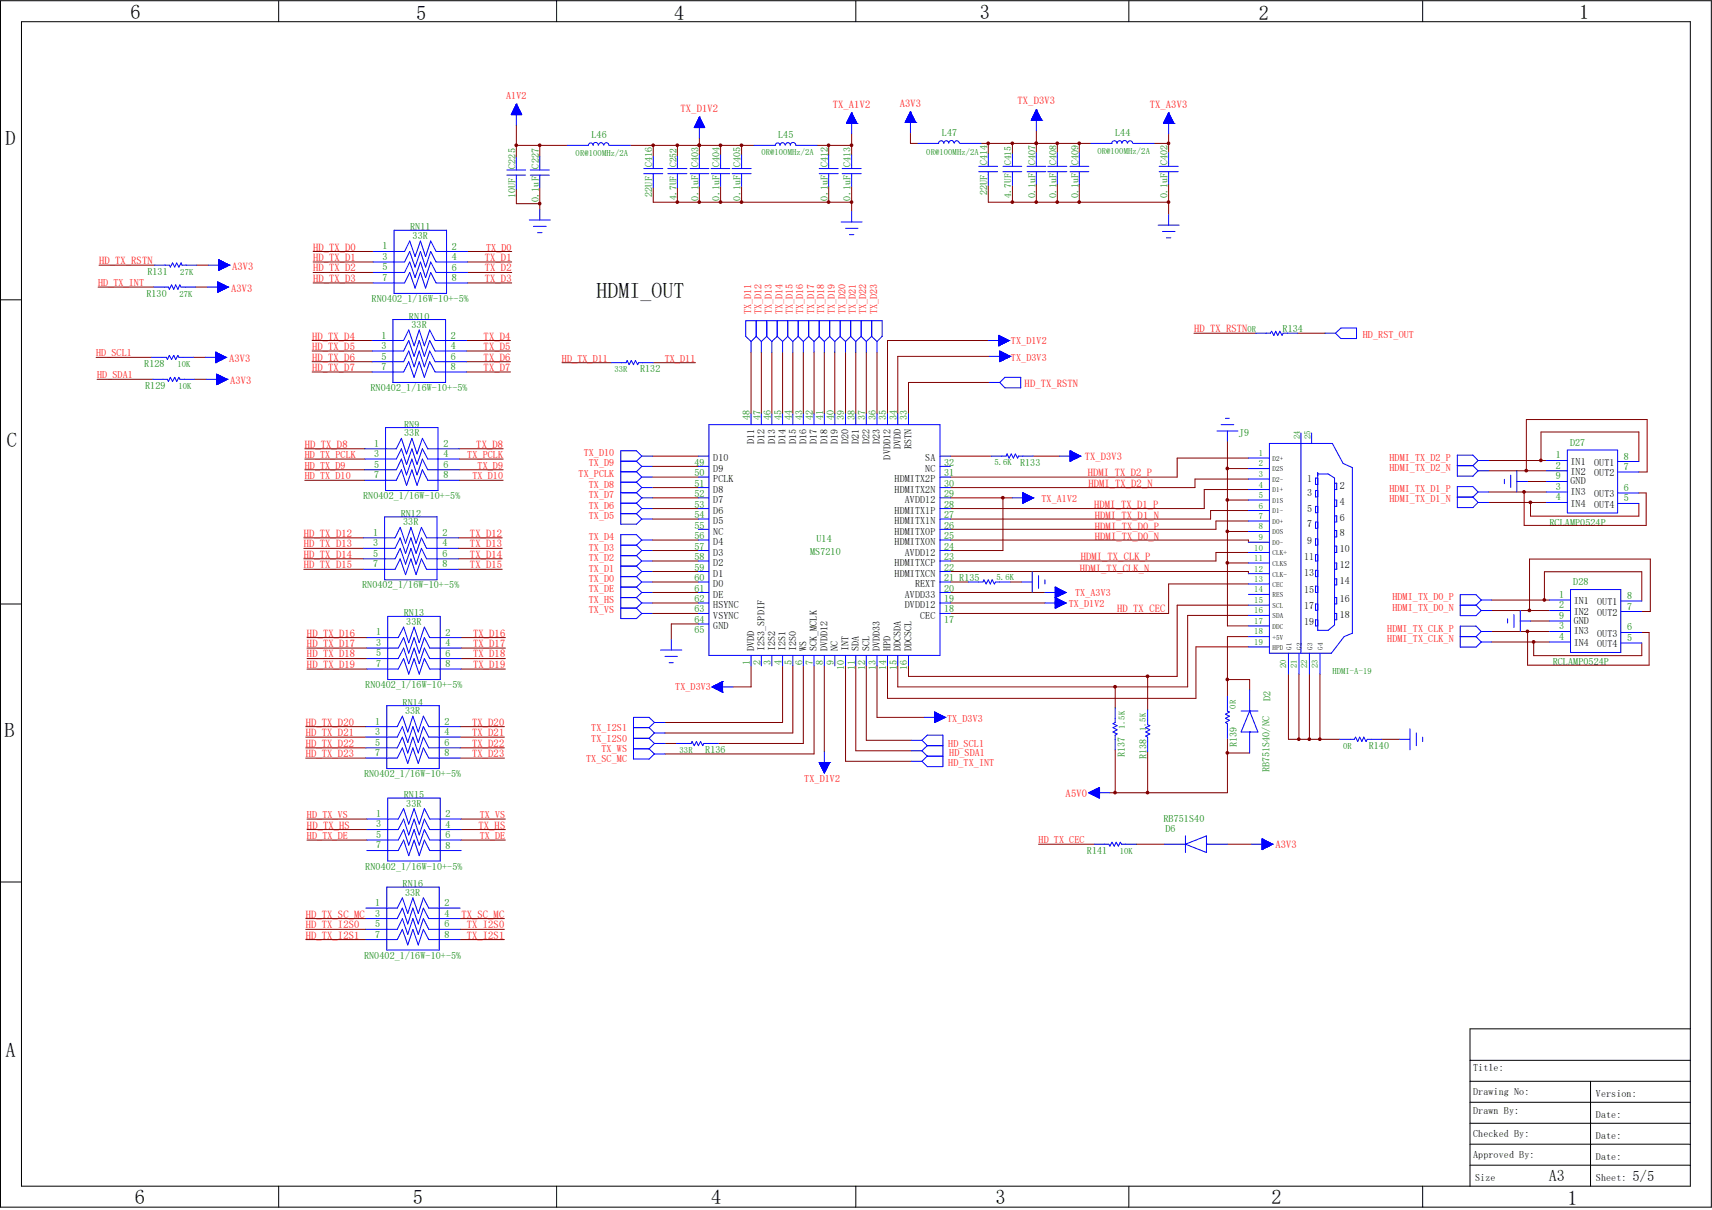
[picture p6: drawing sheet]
<svg xmlns="http://www.w3.org/2000/svg" width="297mm" height="210mm" viewBox="0 0 297 210" stroke-linecap="round" stroke-linejoin="round" font-family="sans-serif">
<defs><g id="words">
<text font-size="3.8" x="103.5" y="51.6">HDMI_OUT</text>
<g font-size="3.5">
<text x="22.6" y="3.2">6</text>
<text x="72.2" y="3.4">5</text>
<text x="117" y="3.4">4</text>
<text x="170" y="3.2">3</text>
<text x="218.4" y="3.4">2</text>
<text x="273.9" y="3.2">1</text>
<text x="1" y="25.2">D</text>
<text x="1.2" y="77.5">C</text>
<text x=".8" y="127.9">B</text>
<text x="1" y="183.5">A</text>
<text x="23.4" y="209">6</text>
<text x="71.6" y="209">5</text>
<text x="123.4" y="209">4</text>
<text x="172.7" y="209">3</text>
<text x="220.6" y="209">2</text>
<text x="271.9" y="209.2">1</text>
</g>
<text font-size="2.8" x="268.7" y="205">A3</text>
<text font-size="2.5" x="283.2" y="205">5/5</text>
<g font-size="1.8" fill="#f00">
<text x="118.1" y="19.4">TX_D1V2</text>
<text x="144.5" y="18.7">TX_A1V2</text>
<text x="156.1" y="18.5">A3V3</text>
<text x="176.5" y="18.1">TX_D3V3</text>
<text x="199.5" y="18.7">TX_A3V3</text>
<text x="17.2" y="45.8">HD_TX_RSTN</text>
<text x="40.3" y="46.8">A3V3</text>
<text x="54.3" y="43.5">HD_TX_D0</text>
<text x="54.3" y="45.3">HD_TX_D1</text>
<text x="54.3" y="47.1">HD_TX_D2</text>
<text x="84.1" y="47.1">TX_D2</text>
<text x="84.1" y="45.3">TX_D1</text>
<text x="40.1" y="50.7">A3V3</text>
<text x="54.3" y="48.9">HD_TX_D3</text>
<text x="84.1" y="48.9">TX_D3</text>
<text x="54.1" y="58.9">HD_TX_D4</text>
<text x="83.9" y="58.9">TX_D4</text>
<text x="207.1" y="57.7">HD_TX_RSTN</text>
<text x="39.8" y="62.9">A3V3</text>
<text x="54.1" y="60.7">HD_TX_D5</text>
<text x="54.1" y="62.6">HD_TX_D6</text>
<text x="54.1" y="64.4">HD_TX_D7</text>
<text x="83.9" y="64.4">TX_D7</text>
<text x="83.9" y="62.6">TX_D6</text>
<text x="83.9" y="60.7">TX_D5</text>
<text x="39.9" y="66.7">A3V3</text>
<text x="177.8" y="67.1">HD_TX_RSTN</text>
<text x="52.9" y="77.7">HD_TX_D8</text>
<text x="82.6" y="77.7">TX_D8</text>
<text x="188.2" y="79.9">TX_D3V3</text>
<text x="188.7" y="82.6">HDMI_TX_D2_P</text>
<text x="188.8" y="84.5">HDMI_TX_D2_N</text>
<text x="189.8" y="88.1">HDMI_TX_D1_P</text>
<text x="52.7" y="93.2">HD_TX_D12</text>
<text x="52.7" y="95">HD_TX_D13</text>
<text x="81.5" y="95">TX_D13</text>
<text x="81.5" y="93.2">TX_D12</text>
<text x="189.9" y="90">HDMI_TX_D1_N</text>
<text x="189.9" y="91.9">HDMI_TX_D0_P</text>
<text x="189.9" y="93.7">HDMI_TX_D0_N</text>
<text x="52.7" y="96.8">HD_TX_D14</text>
<text x="52.7" y="98.6">HD_TX_D15</text>
<text x="81.5" y="98.6">TX_D15</text>
<text x="81.5" y="96.8">TX_D14</text>
<text x="187.3" y="99.2">HDMI_TX_CLK_N</text>
<text x="187.5" y="97.1">HDMI_TX_CLK_P</text>
<text x="193.8" y="106.2">HD_TX_CEC</text>
<text x="53.3" y="110.5">HD_TX_D16</text>
<text x="53.3" y="112.3">HD_TX_D17</text>
<text x="82.1" y="112.3">TX_D17</text>
<text x="82.1" y="110.5">TX_D16</text>
<text x="53.3" y="114.1">HD_TX_D18</text>
<text x="53.3" y="116">HD_TX_D19</text>
<text x="82.1" y="116">TX_D19</text>
<text x="82.1" y="114.1">TX_D18</text>
<text x="53" y="125.9">HD_TX_D20</text>
<text x="81.9" y="125.9">TX_D20</text>
<text x="53" y="127.8">HD_TX_D21</text>
<text x="53" y="129.6">HD_TX_D22</text>
<text x="53" y="131.4">HD_TX_D23</text>
<text x="81.9" y="131.4">TX_D23</text>
<text x="81.9" y="129.6">TX_D22</text>
<text x="81.9" y="127.8">TX_D21</text>
<text x="53.3" y="143.8">HD_TX_HS</text>
<text x="83" y="143.8">TX_HS</text>
<text x="184.9" y="138.3">A5V0</text>
<text x="221.3" y="147.2">A3V3</text>
<text x="53" y="161.1">HD_TX_I2S0</text>
<text x="53" y="159.3">HD_TX_SC_MC</text>
<text x="80.1" y="159.3">TX_SC_MC</text>
<text x="81" y="161.1">TX_I2S0</text>
<text x="53" y="162.9">HD_TX_I2S1</text>
<text x="81" y="162.9">TX_I2S1</text>
</g>
<g font-size="1.7" fill="#f00">
<text x="87.8" y="17.2">A1V2</text>
<text x="84.3" y="43.5">TX_D0</text>
<text x="17" y="49.6">HD_TX_INT</text>
<text x="130.3" y="54.6" transform="rotate(-90 130.3 54.6)">TX_D11</text>
<text x="132.1" y="54.6" transform="rotate(-90 132.1 54.6)">TX_D12</text>
<text x="133.9" y="54.6" transform="rotate(-90 133.9 54.6)">TX_D13</text>
<text x="135.8" y="54.6" transform="rotate(-90 135.8 54.6)">TX_D14</text>
<text x="137.5" y="54.6" transform="rotate(-90 137.5 54.6)">TX_D15</text>
<text x="139.4" y="54.6" transform="rotate(-90 139.4 54.6)">TX_D16</text>
<text x="141.2" y="54.6" transform="rotate(-90 141.2 54.6)">TX_D17</text>
<text x="143" y="54.6" transform="rotate(-90 143 54.6)">TX_D18</text>
<text x="144.8" y="54.6" transform="rotate(-90 144.8 54.6)">TX_D19</text>
<text x="146.7" y="54.6" transform="rotate(-90 146.7 54.6)">TX_D20</text>
<text x="148.5" y="54.6" transform="rotate(-90 148.5 54.6)">TX_D21</text>
<text x="150.3" y="54.6" transform="rotate(-90 150.3 54.6)">TX_D22</text>
<text x="152.1" y="54.6" transform="rotate(-90 152.1 54.6)">TX_D23</text>
<text x="175.4" y="59.7">TX_D1V2</text>
<text x="236.4" y="58.6">HD_RST_OUT</text>
<text x="16.7" y="61.8">HD_SCL1</text>
<text x="16.8" y="65.7">HD_SDA1</text>
<text x="97.5" y="62.8">HD_TX_D11</text>
<text x="115.3" y="62.8">TX_D11</text>
<text x="175.4" y="62.6">TX_D3V3</text>
<text x="52.9" y="79.5">HD_TX_PCLK</text>
<text x="52.9" y="81.3">HD_TX_D9</text>
<text x="52.9" y="83.1">HD_TX_D10</text>
<text x="81.1" y="79.5">TX_PCLK</text>
<text x="82" y="83.1">TX_D10</text>
<text x="82.8" y="81.3">TX_D9</text>
<text x="100.4" y="82.8">TX_PCLK</text>
<text x="101.3" y="79.2">TX_D10</text>
<text x="102.2" y="80.9">TX_D9</text>
<text x="241" y="79.9">HDMI_TX_D2_P</text>
<text x="241" y="81.7">HDMI_TX_D2_N</text>
<text x="102.2" y="84.6">TX_D8</text>
<text x="102.2" y="86.4">TX_D7</text>
<text x="102.2" y="88.3">TX_D6</text>
<text x="180.7" y="87.2">TX_A1V2</text>
<text x="241" y="85.4">HDMI_TX_D1_P</text>
<text x="241" y="87.2">HDMI_TX_D1_N</text>
<text x="102.2" y="90.1">TX_D5</text>
<text x="102.2" y="93.7">TX_D4</text>
<text x="102.2" y="95.5">TX_D3</text>
<text x="102.2" y="97.4">TX_D2</text>
<text x="102.2" y="99.2">TX_D1</text>
<text x="102.2" y="101">TX_D0</text>
<text x="102.2" y="102.8">TX_DE</text>
<text x="102.2" y="104.6">TX_HS</text>
<text x="102.2" y="106.5">TX_VS</text>
<text x="185.4" y="105.4">TX_D1V2</text>
<text x="186.5" y="103.4">TX_A3V3</text>
<text x="241.6" y="104.1">HDMI_TX_D0_P</text>
<text x="241.6" y="106">HDMI_TX_D0_N</text>
<text x="240.7" y="109.6">HDMI_TX_CLK_P</text>
<text x="240.7" y="111.4">HDMI_TX_CLK_N</text>
<text x="117.1" y="119.8">TX_D3V3</text>
<text x="164.3" y="125.2">TX_D3V3</text>
<text x="102.6" y="126.9">TX_I2S1</text>
<text x="102.6" y="128.7">TX_I2S0</text>
<text x="104.4" y="130.5">TX_WS</text>
<text x="164.5" y="129.6">HD_SCL1</text>
<text x="164.7" y="131.3">HD_SDA1</text>
<text x="101.7" y="132.3">TX_SC_MC</text>
<text x="139.5" y="135.8">TX_D1V2</text>
<text x="164.5" y="132.9">HD_TX_INT</text>
<text x="53.3" y="142">HD_TX_VS</text>
<text x="83.2" y="142">TX_VS</text>
<text x="53.3" y="145.6">HD_TX_DE</text>
<text x="83.2" y="145.6">TX_DE</text>
<text x="180.2" y="146.3">HD_TX_CEC</text>
</g>
<g font-size="1.7" fill="#008000">
<text x="102.6" y="24">L46</text>
<text x="135" y="24">L45</text>
<text x="163.4" y="23.6">L47</text>
<text x="193.5" y="23.6">L44</text>
<text x="89.4" y="29.3" transform="rotate(-90 89.4 29.3)">C225</text>
<text x="93.5" y="29.3" transform="rotate(-90 93.5 29.3)">C227</text>
<text x="113.2" y="29" transform="rotate(-90 113.2 29)">C416</text>
<text x="117.3" y="29" transform="rotate(-90 117.3 29)">C252</text>
<text x="121.2" y="29" transform="rotate(-90 121.2 29)">C403</text>
<text x="124.8" y="29" transform="rotate(-90 124.8 29)">C404</text>
<text x="128.5" y="29" transform="rotate(-90 128.5 29)">C405</text>
<text x="143.6" y="29" transform="rotate(-90 143.6 29)">C412</text>
<text x="147.6" y="29" transform="rotate(-90 147.6 29)">C413</text>
<text x="171.2" y="28.7" transform="rotate(-90 171.2 28.7)">C414</text>
<text x="175.4" y="28.7" transform="rotate(-90 175.4 28.7)">C415</text>
<text x="179.7" y="28.6" transform="rotate(-90 179.7 28.6)">C407</text>
<text x="183.3" y="28.6" transform="rotate(-90 183.3 28.6)">C408</text>
<text x="187.1" y="28.6" transform="rotate(-90 187.1 28.6)">C409</text>
<text x="202.6" y="28.6" transform="rotate(-90 202.6 28.6)">C402</text>
<text x="89.4" y="34.4" transform="rotate(-90 89.4 34.4)">10UF</text>
<text x="93.5" y="35.1" transform="rotate(-90 93.5 35.1)">0.1uF</text>
<text x="113.2" y="34.2" transform="rotate(-90 113.2 34.2)">22UF</text>
<text x="117.3" y="34.7" transform="rotate(-90 117.3 34.7)">4.7UF</text>
<text x="121.2" y="34.8" transform="rotate(-90 121.2 34.8)">0.1uF</text>
<text x="124.8" y="34.8" transform="rotate(-90 124.8 34.8)">0.1uF</text>
<text x="128.5" y="34.8" transform="rotate(-90 128.5 34.8)">0.1uF</text>
<text x="143.6" y="34.8" transform="rotate(-90 143.6 34.8)">0.1uF</text>
<text x="147.6" y="34.8" transform="rotate(-90 147.6 34.8)">0.1uF</text>
<text x="171.2" y="33.8" transform="rotate(-90 171.2 33.8)">22UF</text>
<text x="175.4" y="34.3" transform="rotate(-90 175.4 34.3)">4.7UF</text>
<text x="179.7" y="34.4" transform="rotate(-90 179.7 34.4)">0.1uF</text>
<text x="183.3" y="34.4" transform="rotate(-90 183.3 34.4)">0.1uF</text>
<text x="187.1" y="34.4" transform="rotate(-90 187.1 34.4)">0.1uF</text>
<text x="202.6" y="34.4" transform="rotate(-90 202.6 34.4)">0.1uF</text>
<text x="71.2" y="40">RN11</text>
<text x="71.6" y="41.4">33R</text>
<text x="25.6" y="47.7">R131</text>
<text x="66.4" y="43.3">1</text>
<text x="66.4" y="45.1">3</text>
<text x="66.4" y="46.9">5</text>
<text x="78.4" y="43.3">2</text>
<text x="78.4" y="45.1">4</text>
<text x="78.4" y="46.9">6</text>
<text x="25.4" y="51.5">R130</text>
<text x="64.5" y="52.4">RN0402_1/16W-10+-5%</text>
<text x="66.4" y="48.7">7</text>
<text x="78.4" y="48.8">8</text>
<text x="66.2" y="58.8">1</text>
<text x="71" y="55.5">RN10</text>
<text x="71.4" y="56.9">33R</text>
<text x="78.2" y="58.8">2</text>
<text x="222.5" y="57.7">R134</text>
<text x="25" y="63.7">R128</text>
<text x="66.2" y="60.6">3</text>
<text x="66.2" y="62.4">5</text>
<text x="66.2" y="64.2">7</text>
<text x="78.2" y="60.6">4</text>
<text x="78.2" y="62.4">6</text>
<text x="78.2" y="64.3">8</text>
<text x="111" y="64.6">R132</text>
<text x="25.2" y="67.5">R129</text>
<text x="64.3" y="67.9">RN0402_1/16W-10+-5%</text>
<text x="64.9" y="77.5">1</text>
<text x="70.1" y="74.2">RN9</text>
<text x="70.1" y="75.7">33R</text>
<text x="76.9" y="77.6">2</text>
<text x="130.1" y="72.9" transform="rotate(-90 130.1 72.9)">48</text>
<text x="131.9" y="72.9" transform="rotate(-90 131.9 72.9)">47</text>
<text x="133.7" y="72.9" transform="rotate(-90 133.7 72.9)">46</text>
<text x="135.6" y="72.9" transform="rotate(-90 135.6 72.9)">45</text>
<text x="137.4" y="72.9" transform="rotate(-90 137.4 72.9)">44</text>
<text x="139.2" y="72.9" transform="rotate(-90 139.2 72.9)">43</text>
<text x="141" y="72.9" transform="rotate(-90 141 72.9)">42</text>
<text x="142.8" y="72.9" transform="rotate(-90 142.8 72.9)">41</text>
<text x="144.7" y="72.9" transform="rotate(-90 144.7 72.9)">40</text>
<text x="146.5" y="72.9" transform="rotate(-90 146.5 72.9)">39</text>
<text x="148.3" y="72.9" transform="rotate(-90 148.3 72.9)">38</text>
<text x="150.1" y="72.9" transform="rotate(-90 150.1 72.9)">37</text>
<text x="151.9" y="72.9" transform="rotate(-90 151.9 72.9)">36</text>
<text x="153.8" y="72.9" transform="rotate(-90 153.8 72.9)">35</text>
<text x="155.6" y="72.9" transform="rotate(-90 155.6 72.9)">34</text>
<text x="157.4" y="72.9" transform="rotate(-90 157.4 72.9)">33</text>
<text x="214.9" y="75.7">J9</text>
<text x="272.4" y="77.3">D27</text>
<text x="64.9" y="79.3">3</text>
<text x="64.9" y="81.2">5</text>
<text x="64.9" y="83">7</text>
<text x="76.9" y="79.4">4</text>
<text x="76.9" y="81.2">6</text>
<text x="76.9" y="83">8</text>
<text x="120.5" y="80.8">49</text>
<text x="120.5" y="82.6">50</text>
<text x="163.8" y="82.6">31</text>
<text x="163.8" y="80.8">32</text>
<text x="177" y="80.8">R133</text>
<text x="269.9" y="79.5">1</text>
<text x="269.9" y="81.4">2</text>
<text x="269.9" y="83.2">9</text>
<text x="281.7" y="79.8">8</text>
<text x="281.7" y="81.5">7</text>
<text x="63" y="86.6">RN0402_1/16W-10+-5%</text>
<text x="69.5" y="89.7">RN12</text>
<text x="120.5" y="84.5">51</text>
<text x="120.5" y="86.3">52</text>
<text x="120.5" y="88.1">53</text>
<text x="120.5" y="89.9">54</text>
<text x="163.8" y="89.9">27</text>
<text x="163.8" y="88.1">28</text>
<text x="163.8" y="86.3">29</text>
<text x="163.8" y="84.5">30</text>
<text x="269.9" y="85">3</text>
<text x="269.9" y="86.8">4</text>
<text x="281.7" y="85.2">6</text>
<text x="281.7" y="87">5</text>
<text x="64.7" y="93">1</text>
<text x="64.7" y="94.8">3</text>
<text x="69.9" y="91.2">33R</text>
<text x="76.8" y="93">2</text>
<text x="76.8" y="94.8">4</text>
<text x="120.5" y="91.7">55</text>
<text x="120.5" y="93.6">56</text>
<text x="120.5" y="95.4">57</text>
<text x="141.6" y="94.1">U14</text>
<text x="163.8" y="95.4">24</text>
<text x="163.8" y="93.6">25</text>
<text x="163.8" y="91.7">26</text>
<text x="268.8" y="91.2">RCLAMP0524P</text>
<text x="64.7" y="96.6">5</text>
<text x="64.7" y="98.5">7</text>
<text x="76.8" y="96.6">6</text>
<text x="76.8" y="98.5">8</text>
<text x="120.5" y="97.2">58</text>
<text x="120.5" y="99">59</text>
<text x="120.5" y="100.8">60</text>
<text x="140.5" y="96.3">MS7210</text>
<text x="163.8" y="100.8">21 R135</text>
<text x="163.8" y="99">22</text>
<text x="163.8" y="97.2">23</text>
<text x="272.9" y="101.6">D28</text>
<text x="62.8" y="102.1">RN0402_1/16W-10+-5%</text>
<text x="70.1" y="107">RN13</text>
<text x="120.5" y="102.7">61</text>
<text x="120.5" y="104.5">62</text>
<text x="120.5" y="106.3">63</text>
<text x="163.8" y="106.3">18</text>
<text x="163.8" y="104.5">19</text>
<text x="163.8" y="102.7">20</text>
<text x="270.5" y="103.8">1</text>
<text x="270.5" y="105.6">2</text>
<text x="270.5" y="107.4">9</text>
<text x="282.3" y="103.9">8</text>
<text x="282.3" y="105.8">7</text>
<text x="65.3" y="110.3">1</text>
<text x="65.3" y="112.1">3</text>
<text x="65.3" y="113.9">5</text>
<text x="70.5" y="108.5">33R</text>
<text x="77.3" y="110.3">2</text>
<text x="77.3" y="112.1">4</text>
<text x="77.3" y="114">6</text>
<text x="120.5" y="108.1">64</text>
<text x="120.5" y="109.9">65</text>
<text x="163.8" y="108.1">17</text>
<text x="270.5" y="109.2">3</text>
<text x="270.5" y="111">4</text>
<text x="282.3" y="109.4">6</text>
<text x="282.3" y="111.3">5</text>
<text x="63.4" y="119.4">RN0402_1/16W-10+-5%</text>
<text x="65.3" y="115.7">7</text>
<text x="77.3" y="115.8">8</text>
<text x="130.1" y="115.4" transform="rotate(-90 130.1 115.4)">1</text>
<text x="131.9" y="115.4" transform="rotate(-90 131.9 115.4)">2</text>
<text x="133.7" y="115.4" transform="rotate(-90 133.7 115.4)">3</text>
<text x="135.6" y="115.4" transform="rotate(-90 135.6 115.4)">4</text>
<text x="137.4" y="115.4" transform="rotate(-90 137.4 115.4)">5</text>
<text x="139.2" y="115.4" transform="rotate(-90 139.2 115.4)">6</text>
<text x="141" y="115.4" transform="rotate(-90 141 115.4)">7</text>
<text x="142.8" y="115.4" transform="rotate(-90 142.8 115.4)">8</text>
<text x="144.7" y="115.4" transform="rotate(-90 144.7 115.4)">9</text>
<text x="146.5" y="116.2" transform="rotate(-90 146.5 116.2)">10</text>
<text x="148.3" y="116.2" transform="rotate(-90 148.3 116.2)">11</text>
<text x="150.1" y="116.2" transform="rotate(-90 150.1 116.2)">12</text>
<text x="151.9" y="116.2" transform="rotate(-90 151.9 116.2)">13</text>
<text x="153.8" y="116.2" transform="rotate(-90 153.8 116.2)">14</text>
<text x="155.6" y="116.2" transform="rotate(-90 155.6 116.2)">15</text>
<text x="157.4" y="116.2" transform="rotate(-90 157.4 116.2)">16</text>
<text x="269.4" y="115.4">RCLAMP0524P</text>
<text x="65.1" y="125.8">1</text>
<text x="69.8" y="122.5">RN14</text>
<text x="70.3" y="124">33R</text>
<text x="77.1" y="125.8">2</text>
<text x="220.4" y="121.7" transform="rotate(-90 220.4 121.7)">D2</text>
<text x="65.1" y="127.6">3</text>
<text x="65.1" y="129.4">5</text>
<text x="65.1" y="131.2">7</text>
<text x="77.1" y="127.6">4</text>
<text x="77.1" y="129.4">6</text>
<text x="77.1" y="131.3">8</text>
<text x="122.3" y="130.7">R136</text>
<text x="195.1" y="131.4" transform="rotate(-90 195.1 131.4)">R137</text>
<text x="198.9" y="131.7" transform="rotate(-90 198.9 131.7)">R138</text>
<text x="214.6" y="129.7" transform="rotate(-90 214.6 129.7)">R139</text>
<text x="237.4" y="130">R140</text>
<text x="63.2" y="134.9">RN0402_1/16W-10+-5%</text>
<text x="220.2" y="134.1" transform="rotate(-90 220.2 134.1)">RB751S40/NC</text>
<text x="65.3" y="141.8">1</text>
<text x="65.3" y="143.6">3</text>
<text x="70.1" y="138.5">RN15</text>
<text x="70.5" y="140">33R</text>
<text x="77.3" y="141.8">2</text>
<text x="77.3" y="143.6">4</text>
<text x="201.8" y="142.7">RB751S40</text>
<text x="65.3" y="145.4">5</text>
<text x="65.3" y="147.2">7</text>
<text x="77.3" y="145.5">6</text>
<text x="77.3" y="147.3">8</text>
<text x="188.6" y="148.2">R141</text>
<text x="202.2" y="144.3">D6</text>
<text x="63.4" y="150.9">RN0402_1/16W-10+-5%</text>
<text x="69.8" y="154">RN16</text>
<text x="70.3" y="155.4">33R</text>
<text x="65.1" y="157.3">1</text>
<text x="65.1" y="159.1">3</text>
<text x="65.1" y="160.9">5</text>
<text x="77.1" y="157.3">2</text>
<text x="77.1" y="159.1">4</text>
<text x="77.1" y="160.9">6</text>
<text x="63.2" y="166.4">RN0402_1/16W-10+-5%</text>
<text x="65.1" y="162.7">7</text>
<text x="77.1" y="162.8">8</text>
</g>
<g font-size="1.7">
<text x="130.8" y="77.1" transform="rotate(-90 130.8 77.1)">D11</text>
<text x="132.6" y="77.1" transform="rotate(-90 132.6 77.1)">D12</text>
<text x="134.5" y="77.1" transform="rotate(-90 134.5 77.1)">D13</text>
<text x="136.3" y="77.1" transform="rotate(-90 136.3 77.1)">D14</text>
<text x="138.1" y="77.1" transform="rotate(-90 138.1 77.1)">D15</text>
<text x="139.9" y="77.1" transform="rotate(-90 139.9 77.1)">D16</text>
<text x="141.7" y="77.1" transform="rotate(-90 141.7 77.1)">D17</text>
<text x="143.6" y="77.1" transform="rotate(-90 143.6 77.1)">D18</text>
<text x="145.4" y="77.1" transform="rotate(-90 145.4 77.1)">D19</text>
<text x="147.2" y="77.1" transform="rotate(-90 147.2 77.1)">D20</text>
<text x="149" y="77.1" transform="rotate(-90 149 77.1)">D21</text>
<text x="150.8" y="77.1" transform="rotate(-90 150.8 77.1)">D22</text>
<text x="152.7" y="77.1" transform="rotate(-90 152.7 77.1)">D23</text>
<text x="156.3" y="78" transform="rotate(-90 156.3 78)">DVDD</text>
<text x="158.1" y="78" transform="rotate(-90 158.1 78)">RSTN</text>
<text x="123.7" y="80.1">D10</text>
<text x="123.7" y="81.9">D9</text>
<text x="123.7" y="83.7">PCLK</text>
<text x="154.5" y="79.8" transform="rotate(-90 154.5 79.8)">DVDD12</text>
<text x="155.2" y="83.7">HDMITX2P</text>
<text x="160.5" y="81.9">NC</text>
<text x="160.5" y="80.1">SA</text>
<text x="226.8" y="83.7">1</text>
<text x="272.5" y="80.6">IN1</text>
<text x="272.5" y="82.4">IN2</text>
<text x="276.6" y="80.8">OUT1</text>
<text x="276.6" y="82.6">OUT2</text>
<text x="123.7" y="85.5">D8</text>
<text x="123.7" y="87.3">D7</text>
<text x="123.7" y="89.2">D6</text>
<text x="155.2" y="89.2">HDMITX1P</text>
<text x="155.2" y="85.5">HDMITX2N</text>
<text x="157" y="87.3">AVDD12</text>
<text x="226.8" y="86.1">3</text>
<text x="226.8" y="88.8">5</text>
<text x="232.4" y="84.8">2</text>
<text x="232.4" y="87.7">4</text>
<text x="272.5" y="84.1">GND</text>
<text x="272.5" y="85.9">IN3</text>
<text x="272.5" y="87.9">IN4</text>
<text x="276.6" y="86.3">OUT3</text>
<text x="276.6" y="88.1">OUT4</text>
<text x="123.7" y="91">D5</text>
<text x="123.7" y="92.8">NC</text>
<text x="123.7" y="94.6">D4</text>
<text x="155.2" y="94.6">HDMITX0N</text>
<text x="155.2" y="92.8">HDMITX0P</text>
<text x="155.2" y="91">HDMITX1N</text>
<text x="226.8" y="91.5">7</text>
<text x="226.8" y="94.4">9</text>
<text x="232.4" y="90.4">6</text>
<text x="232.4" y="93">8</text>
<text x="232.4" y="95.7">10</text>
<text x="123.7" y="96.4">D3</text>
<text x="123.7" y="98.3">D2</text>
<text x="123.7" y="100.1">D1</text>
<text x="123.7" y="101.9">D0</text>
<text x="155.2" y="100.1">HDMITXCN</text>
<text x="155.2" y="98.3">HDMITXCP</text>
<text x="157" y="96.4">AVDD12</text>
<text x="158.7" y="101.9">REXT</text>
<text x="226.2" y="97.2">11</text>
<text x="226.2" y="99.9">13</text>
<text x="232.4" y="98.6">12</text>
<text x="232.4" y="101.3">14</text>
<text x="123.7" y="103.7">DE</text>
<text x="123.7" y="105.5">HSYNC</text>
<text x="123.7" y="107.4">VSYNC</text>
<text x="157" y="105.5">DVDD12</text>
<text x="157" y="103.7">AVDD33</text>
<text x="159.6" y="107.4">CEC</text>
<text x="226.2" y="103">15</text>
<text x="226.2" y="105.7">17</text>
<text x="232.4" y="104.4">16</text>
<text x="232.4" y="107.2">18</text>
<text x="273" y="104.9">IN1</text>
<text x="273" y="106.7">IN2</text>
<text x="277.1" y="105">OUT1</text>
<text x="277.1" y="106.8">OUT2</text>
<text x="123.7" y="109.2">GND</text>
<text x="130.8" y="113" transform="rotate(-90 130.8 113)">DVDD</text>
<text x="132.6" y="113" transform="rotate(-90 132.6 113)">I2S3_SPDIF</text>
<text x="134.5" y="113" transform="rotate(-90 134.5 113)">I2S2</text>
<text x="136.3" y="113" transform="rotate(-90 136.3 113)">I2S1</text>
<text x="138.1" y="113" transform="rotate(-90 138.1 113)">I2S0</text>
<text x="139.9" y="113" transform="rotate(-90 139.9 113)">WS</text>
<text x="141.7" y="113" transform="rotate(-90 141.7 113)">SCK_MCLK</text>
<text x="143.6" y="113" transform="rotate(-90 143.6 113)">DVDD12</text>
<text x="145.4" y="113" transform="rotate(-90 145.4 113)">NC</text>
<text x="147.2" y="113" transform="rotate(-90 147.2 113)">INT</text>
<text x="149" y="113" transform="rotate(-90 149 113)">SDA</text>
<text x="150.8" y="113" transform="rotate(-90 150.8 113)">SCL</text>
<text x="152.7" y="113" transform="rotate(-90 152.7 113)">DVDD33</text>
<text x="154.5" y="113" transform="rotate(-90 154.5 113)">HPD</text>
<text x="156.3" y="113" transform="rotate(-90 156.3 113)">DDCSDA</text>
<text x="158.1" y="113" transform="rotate(-90 158.1 113)">DDCSCL</text>
<text x="226.2" y="108.5">19</text>
<text x="273" y="108.3">GND</text>
<text x="273" y="110.1">IN3</text>
<text x="273" y="112.1">IN4</text>
<text x="277.1" y="110.5">OUT3</text>
<text x="277.1" y="112.3">OUT4</text>
<text x="255.6" y="185.8">Title:</text>
<text x="255.6" y="190">Drawing No:</text>
<text x="276.9" y="190.4">Version:</text>
<text x="255.6" y="197.3">Checked By:</text>
<text x="255.6" y="193.3">Drawn By:</text>
<text x="276.9" y="197.7">Date:</text>
<text x="276.9" y="194.1">Date:</text>
<text x="255.6" y="201">Approved By:</text>
<text x="276.9" y="201.3">Date:</text>
<text x="255.9" y="205">Size</text>
<text x="276.9" y="205">Sheet:</text>
</g>
<g font-size="1.5" fill="#008000">
<text x="99.9" y="27.1">0R@100MHz/2A</text>
<text x="132.1" y="26.9">0R@100MHz/2A</text>
<text x="160.7" y="26.9">0R@100MHz/2A</text>
<text x="190.4" y="26.7">0R@100MHz/2A</text>
<text x="31.3" y="47.7">27K</text>
<text x="31.1" y="51.5">27K</text>
<text x="216.4" y="57.7">0R</text>
<text x="30.8" y="63.7">10K</text>
<text x="106.6" y="64.6">33R</text>
<text x="30.9" y="67.5">10K</text>
<text x="225.5" y="76.2" transform="rotate(-90 225.5 76.2)">24</text>
<text x="227.3" y="76.2" transform="rotate(-90 227.3 76.2)">25</text>
<text x="172.5" y="80.8">5.6K</text>
<text x="218.4" y="79.2">1</text>
<text x="218.4" y="80.9">2</text>
<text x="218.4" y="82.8">3</text>
<text x="218.4" y="84.6">4</text>
<text x="218.4" y="86.4">5</text>
<text x="218.4" y="88.3">6</text>
<text x="217.6" y="95.5">10</text>
<text x="218.4" y="90.1">7</text>
<text x="218.4" y="91.9">8</text>
<text x="218.4" y="93.7">9</text>
<text x="172.9" y="100.6">5.6K</text>
<text x="217.6" y="97.4">11</text>
<text x="217.6" y="99.2">12</text>
<text x="217.6" y="101">13</text>
<text x="217.6" y="102.8">14</text>
<text x="217.6" y="104.6">15</text>
<text x="217.6" y="106.5">16</text>
<text x="217.6" y="108.3">17</text>
<text x="217.6" y="110.1">18</text>
<text x="217.6" y="111.9">19</text>
<text x="223.1" y="116" transform="rotate(-90 223.1 116)">20</text>
<text x="225" y="116" transform="rotate(-90 225 116)">21</text>
<text x="226.8" y="116" transform="rotate(-90 226.8 116)">22</text>
<text x="228.6" y="116" transform="rotate(-90 228.6 116)">23</text>
<text x="231.1" y="117">HDMI-A-19</text>
<text x="214.4" y="123" transform="rotate(-90 214.4 123)">0R</text>
<text x="117.9" y="130.7">33R</text>
<text x="195.1" y="126.4" transform="rotate(-90 195.1 126.4)">1.5K</text>
<text x="198.8" y="126.8" transform="rotate(-90 198.8 126.8)">1.5K</text>
<text x="233" y="130">0R</text>
<text x="194.3" y="148.2">10K</text>
</g>
<g font-size="1.2">
<text x="220.8" y="80">D2+</text>
<text x="220.8" y="81.8">D2S</text>
<text x="220.8" y="83.7">D2-</text>
<text x="220.8" y="85.5">D1+</text>
<text x="220.8" y="87.3">D1S</text>
<text x="220.8" y="89.1">D1-</text>
<text x="220.8" y="90.9">D0+</text>
<text x="220.8" y="92.8">D0S</text>
<text x="220.8" y="94.6">D0-</text>
<text x="220.8" y="96.4">CLK+</text>
<text x="220.8" y="98.2">CLKS</text>
<text x="220.8" y="100.1">CLK-</text>
<text x="220.8" y="101.9">CEC</text>
<text x="220.8" y="103.7">RES</text>
<text x="220.8" y="105.5">SCL</text>
<text x="220.8" y="107.3">SDA</text>
<text x="220.8" y="109.1">DDC</text>
<text x="220.8" y="111">+5V</text>
<text x="220.8" y="112.8">HPD</text>
<text x="224" y="112.8" transform="rotate(-90 224 112.8)">G1</text>
<text x="225.8" y="112.8" transform="rotate(-90 225.8 112.8)">G2</text>
<text x="227.7" y="112.8" transform="rotate(-90 227.7 112.8)">G3</text>
<text x="229.5" y="112.8" transform="rotate(-90 229.5 112.8)">G4</text>
</g>
</g></defs>
<g fill="none" stroke="#800000" stroke-width=".17">
<path d="M89.6 25.2h.1M89.6 25.2h8.8M89.6 21.7v5.6M89.6 32.8v2.5h4M93.6 25.2h.1M93.6 25.2v1.9M93.6 32.6v3.8M109.3 25.2h21.5M113.3 25.2v1.9M113.3 32.6v2.5h34.4M117.5 25.2v1.9M117.5 32.6v2.5"/>
<path d="M121.3 25.2h.1M121.3 24v2.9M121.3 32.3v2.8M125 25.2v1.7M125 32.3v2.8M128.7 25.2v1.7M128.7 32.3v2.8M141.7 25.2h6M143.8 25.2v1.7M143.8 32.3v2.8M147.7 23.2v3.7M147.7 32.3v4.4"/>
<path d="M157.9 23.1v1.8h1.3M170.2 24.9h19.1M171.4 32.2v2.9h31.3M171.4 24.9v1.8M175.6 24.9v1.8M175.6 32.2v2.9M179.8 24.9h.1M179.8 22.7v3.8M179.8 32v3.1M183.4 24.9v1.6M183.4 32v3.1M187.2 35.1h.1"/>
<path d="M187.2 24.9v1.6M187.2 32v3.1M200.2 24.9h2.5M202.7 23.2v3.3M202.7 32v5.3M17 49.8h9.7M17.2 46h9.6M34 49.8h1.9M34.1 46h2.1M54.1 59.1h10.5M54.3 43.6h10.4M54.3 45.5h10.4"/>
<path d="M54.3 47.3h10.4M54.3 49.1h10.4M80.9 59.1h7.7M81.1 43.6h7.7M81.1 45.5h7.7M81.1 47.3h7.7M81.1 49.1h7.7M171.4 59.1h-17.4v12.7M207.1 57.8h10.7M225.1 57.8h4.8M16.7 62h9.6M16.8 65.8h9.7"/>
<path d="M33.6 62h2M33.7 65.8h2.1M52.9 77.9h10.4M52.9 79.7h10.4M54.1 60.9h10.5M54.1 62.8h10.5M54.1 64.6h10.5M79.7 77.9h7.6M79.7 79.7h7.6M80.9 60.9h7.7M80.9 62.8h7.7M80.9 64.6h7.7"/>
<path d="M97.5 62.9h8.5M113.2 79.2h8M113.3 62.9h7.3M130.3 61.1v10.7M132.1 61.1v10.7M133.9 61.1v10.7M135.8 61.1v10.7M137.5 61.1v10.7M139.4 61.1v10.7M141.2 61.1v10.7M143 61.1v10.7M144.8 61.1v10.7"/>
<path d="M146.7 61.1v10.7M148.5 61.1v10.7M150.3 61.1v10.7M152.1 61.1v10.7M164.9 79.2h7.1M171.6 61.8h-15.9v10M171.6 66.4h-14v5.4M179.2 79.2h4.6M212.9 76.6v32h3.7M216.6 79.5h-12.4v3.3h-39.3M258.3 79.9h10M267.3 79.9v-4.9h17v5.1"/>
<path d="M52.7 93.3h10.4M52.7 95.2h10.4M52.7 97h10.4M52.7 98.8h10.4M52.9 81.5h10.4M52.9 83.4h10.4M79.5 93.3h7.6M79.5 95.2h7.6M79.5 97h7.6M79.5 98.8h7.6M79.7 81.5h7.6M79.7 83.4h7.6"/>
<path d="M113.2 82.8h8M113.2 84.6h8M113.2 86.4h8M113.2 88.3h8M113.2 90.1h8M113.2 93.7h8M113.2 97.4h8M113.2 99.2h8M113.2 95.5h8M113.2 80.9h8M164.9 86.4h10.7M164.9 93.7h51.7v.4"/>
<path d="M164.9 99.2h51.7v.4M174 86.4v9.1h-9.1M212.9 81.3h3.7M212.9 86.8h3.7M212.9 92.2h3.7M212.9 97.7h3.7M216.6 83.1h-9.3v1.5h-42.4M216.6 85h-7.7v3.3h-44M216.6 88.6h-6.6v1.5h-45.1M216.6 90.4h-5.7v1.5h-46M216.6 95.9h-5.7v1.5h-46M258.3 81.7h10"/>
<path d="M258.3 85.4h10M258.3 87.2h10M264.4 85.4v5.8h21.2v-5.6h-1.3M264.8 81.7v-8.9h21v9.1h-1.5M265 83.6h3.3M265.5 87.2v2.4h18.8v-2.2M53.3 110.7h10.3M53.3 112.5h10.3M53.3 114.3h10.3M53.3 116.1h10.3M80 110.7h7.7M80 112.5h7.7"/>
<path d="M80 114.3h7.7M80 116.1h7.7M113.2 102.8h8M113.2 104.6h8M113.2 106.5h8M113.2 101h8M121.2 108.3h-4.7v2.7M130.3 115.6v3.6h-3.1M135.8 115.6v9.8h-20.4M137.5 115.6v11.6h-22.1M139.4 115.6v13.4h-14.8M141.2 115.6v15.3h-25.8"/>
<path d="M143 115.6v14.9M146.7 115.6v16.5h11.4M148.5 115.6v14.7h9.6M150.3 115.6v12.9h7.8M152.1 115.6v8.9h8.2M164.9 102.8h16.4M164.9 104.6h16.4M164.9 101h3.1M175.3 101h1.9M193.5 119.2v3.7M199.1 117.4v5.8M212.9 117.9h3.9v1.9"/>
<path d="M216.6 112.3h-9.1v8.9h-53.5v-5.6M216.6 106.8h-10.6v12.4h-50.3v-3.6M216.6 105h-12.4v12.4h-46.6v-1.8M216.6 101.3h-13.9v5.2h-37.8M216.6 110.5h-3.7v10.3M223.5 117v11.3h8.9M225.3 117v11.3M227.2 117v11.3M229 117v11.3M258.8 104.1h10M258.8 106h10M258.8 109.6h10"/>
<path d="M258.8 111.4h10M265 109.6v5.8h21.1v-5.6h-1.3M265.3 106v-9h21v9.1h-1.5M265.5 107.8h3.3M266.1 111.4v2.4h18.7v-2.2M267.9 104.1v-4.9h16.9v5.1M53 126.1h10.5M53 127.9h10.5M53 129.8h10.5M53 131.6h10.5M79.8 126.1h7.7M79.8 127.9h7.7"/>
<path d="M79.8 129.8h7.7M79.8 131.6h7.7M115.4 129h1.9M193.5 130.1v7.5M199.1 130.5v7.1M212.9 128.1v9.5h-20.4M212.9 130.7h3.9M239.7 128.3h3.1M53 159.4h10.5M53.3 142.2h10.3M53.3 144h10.3M53.3 145.8h10.3"/>
<path d="M79.8 159.4h7.7M80 142.2h7.7M80 144h7.7M80 145.8h7.7M180.2 146.5h9.6M197.1 146.5h4.9M212.9 146.5h4.2M53 163.1h10.5M53 161.3h10.5M79.8 163.1h7.7M79.8 161.3h7.7"/>
</g>
<circle cx="212.9" cy="86.8" r=".23" fill="#800000"/>
<circle cx="212.9" cy="86.8" r=".23" fill="none" stroke="#800000" stroke-width=".17"/>
<circle cx="212.9" cy="92.2" r=".23" fill="#800000"/>
<circle cx="212.9" cy="92.2" r=".23" fill="none" stroke="#800000" stroke-width=".17"/>
<circle cx="212.9" cy="97.7" r=".23" fill="#800000"/>
<circle cx="212.9" cy="97.7" r=".23" fill="none" stroke="#800000" stroke-width=".17"/>
<circle cx="174" cy="86.4" r=".23" fill="#800000"/>
<circle cx="174" cy="86.4" r=".23" fill="none" stroke="#800000" stroke-width=".17"/>
<circle cx="212.9" cy="81.3" r=".23" fill="#800000"/>
<circle cx="212.9" cy="81.3" r=".23" fill="none" stroke="#800000" stroke-width=".17"/>
<circle cx="193.4" cy="119.2" r=".23" fill="#800000"/>
<circle cx="193.4" cy="119.2" r=".23" fill="none" stroke="#800000" stroke-width=".17"/>
<circle cx="199.1" cy="117.4" r=".23" fill="#800000"/>
<circle cx="199.1" cy="117.4" r=".23" fill="none" stroke="#800000" stroke-width=".17"/>
<circle cx="193.4" cy="137.6" r=".23" fill="#800000"/>
<circle cx="193.4" cy="137.6" r=".23" fill="none" stroke="#800000" stroke-width=".17"/>
<circle cx="199.1" cy="137.6" r=".23" fill="#800000"/>
<circle cx="199.1" cy="137.6" r=".23" fill="none" stroke="#800000" stroke-width=".17"/>
<circle cx="229" cy="128.3" r=".23" fill="#800000"/>
<circle cx="229" cy="128.3" r=".23" fill="none" stroke="#800000" stroke-width=".17"/>
<circle cx="227.1" cy="128.3" r=".23" fill="#800000"/>
<circle cx="227.1" cy="128.3" r=".23" fill="none" stroke="#800000" stroke-width=".17"/>
<circle cx="225.3" cy="128.3" r=".23" fill="#800000"/>
<circle cx="225.3" cy="128.3" r=".23" fill="none" stroke="#800000" stroke-width=".17"/>
<circle cx="267.3" cy="79.9" r=".23" fill="#800000"/>
<circle cx="267.3" cy="79.9" r=".23" fill="none" stroke="#800000" stroke-width=".17"/>
<circle cx="264.8" cy="81.7" r=".23" fill="#800000"/>
<circle cx="264.8" cy="81.7" r=".23" fill="none" stroke="#800000" stroke-width=".17"/>
<circle cx="265.5" cy="87.2" r=".23" fill="#800000"/>
<circle cx="265.5" cy="87.2" r=".23" fill="none" stroke="#800000" stroke-width=".17"/>
<circle cx="264.4" cy="85.4" r=".23" fill="#800000"/>
<circle cx="264.4" cy="85.4" r=".23" fill="none" stroke="#800000" stroke-width=".17"/>
<circle cx="267.9" cy="104.1" r=".23" fill="#800000"/>
<circle cx="267.9" cy="104.1" r=".23" fill="none" stroke="#800000" stroke-width=".17"/>
<circle cx="265.3" cy="105.9" r=".23" fill="#800000"/>
<circle cx="265.3" cy="105.9" r=".23" fill="none" stroke="#800000" stroke-width=".17"/>
<circle cx="266" cy="111.4" r=".23" fill="#800000"/>
<circle cx="266" cy="111.4" r=".23" fill="none" stroke="#800000" stroke-width=".17"/>
<circle cx="265" cy="109.6" r=".23" fill="#800000"/>
<circle cx="265" cy="109.6" r=".23" fill="none" stroke="#800000" stroke-width=".17"/>
<circle cx="128.6" cy="25.2" r=".23" fill="#800000"/>
<circle cx="128.6" cy="25.2" r=".23" fill="none" stroke="#800000" stroke-width=".17"/>
<circle cx="125" cy="25.2" r=".23" fill="#800000"/>
<circle cx="125" cy="25.2" r=".23" fill="none" stroke="#800000" stroke-width=".17"/>
<circle cx="121.3" cy="25.2" r=".23" fill="#800000"/>
<circle cx="121.3" cy="25.2" r=".23" fill="none" stroke="#800000" stroke-width=".17"/>
<circle cx="117.5" cy="25.2" r=".23" fill="#800000"/>
<circle cx="117.5" cy="25.2" r=".23" fill="none" stroke="#800000" stroke-width=".17"/>
<circle cx="143.7" cy="25.2" r=".23" fill="#800000"/>
<circle cx="143.7" cy="25.2" r=".23" fill="none" stroke="#800000" stroke-width=".17"/>
<circle cx="113.3" cy="25.2" r=".23" fill="#800000"/>
<circle cx="113.3" cy="25.2" r=".23" fill="none" stroke="#800000" stroke-width=".17"/>
<circle cx="143.7" cy="35.1" r=".23" fill="#800000"/>
<circle cx="143.7" cy="35.1" r=".23" fill="none" stroke="#800000" stroke-width=".17"/>
<circle cx="128.6" cy="35.1" r=".23" fill="#800000"/>
<circle cx="128.6" cy="35.1" r=".23" fill="none" stroke="#800000" stroke-width=".17"/>
<circle cx="125" cy="35.1" r=".23" fill="#800000"/>
<circle cx="125" cy="35.1" r=".23" fill="none" stroke="#800000" stroke-width=".17"/>
<circle cx="121.3" cy="35.1" r=".23" fill="#800000"/>
<circle cx="121.3" cy="35.1" r=".23" fill="none" stroke="#800000" stroke-width=".17"/>
<circle cx="117.5" cy="35.1" r=".23" fill="#800000"/>
<circle cx="117.5" cy="35.1" r=".23" fill="none" stroke="#800000" stroke-width=".17"/>
<circle cx="147.7" cy="35.1" r=".23" fill="#800000"/>
<circle cx="147.7" cy="35.1" r=".23" fill="none" stroke="#800000" stroke-width=".17"/>
<circle cx="147.7" cy="25.2" r=".23" fill="#800000"/>
<circle cx="147.7" cy="25.2" r=".23" fill="none" stroke="#800000" stroke-width=".17"/>
<circle cx="175.6" cy="24.9" r=".23" fill="#800000"/>
<circle cx="175.6" cy="24.9" r=".23" fill="none" stroke="#800000" stroke-width=".17"/>
<circle cx="179.8" cy="24.9" r=".23" fill="#800000"/>
<circle cx="179.8" cy="24.9" r=".23" fill="none" stroke="#800000" stroke-width=".17"/>
<circle cx="183.4" cy="24.9" r=".23" fill="#800000"/>
<circle cx="183.4" cy="24.9" r=".23" fill="none" stroke="#800000" stroke-width=".17"/>
<circle cx="183.4" cy="35.1" r=".23" fill="#800000"/>
<circle cx="183.4" cy="35.1" r=".23" fill="none" stroke="#800000" stroke-width=".17"/>
<circle cx="179.8" cy="35.1" r=".23" fill="#800000"/>
<circle cx="179.8" cy="35.1" r=".23" fill="none" stroke="#800000" stroke-width=".17"/>
<circle cx="175.6" cy="35.1" r=".23" fill="#800000"/>
<circle cx="175.6" cy="35.1" r=".23" fill="none" stroke="#800000" stroke-width=".17"/>
<circle cx="202.7" cy="35.1" r=".23" fill="#800000"/>
<circle cx="202.7" cy="35.1" r=".23" fill="none" stroke="#800000" stroke-width=".17"/>
<circle cx="171.4" cy="24.9" r=".23" fill="#800000"/>
<circle cx="171.4" cy="24.9" r=".23" fill="none" stroke="#800000" stroke-width=".17"/>
<circle cx="179.8" cy="24.9" r=".23" fill="#800000"/>
<circle cx="179.8" cy="24.9" r=".23" fill="none" stroke="#800000" stroke-width=".17"/>
<circle cx="202.7" cy="24.9" r=".23" fill="#800000"/>
<circle cx="202.7" cy="24.9" r=".23" fill="none" stroke="#800000" stroke-width=".17"/>
<circle cx="121.3" cy="25.2" r=".23" fill="#800000"/>
<circle cx="121.3" cy="25.2" r=".23" fill="none" stroke="#800000" stroke-width=".17"/>
<circle cx="187.2" cy="35.1" r=".23" fill="#800000"/>
<circle cx="187.2" cy="35.1" r=".23" fill="none" stroke="#800000" stroke-width=".17"/>
<circle cx="187.2" cy="24.9" r=".23" fill="#800000"/>
<circle cx="187.2" cy="24.9" r=".23" fill="none" stroke="#800000" stroke-width=".17"/>
<circle cx="93.6" cy="25.2" r=".23" fill="#800000"/>
<circle cx="93.6" cy="25.2" r=".23" fill="none" stroke="#800000" stroke-width=".17"/>
<circle cx="89.6" cy="25.2" r=".23" fill="#800000"/>
<circle cx="89.6" cy="25.2" r=".23" fill="none" stroke="#800000" stroke-width=".17"/>
<circle cx="93.6" cy="35.3" r=".23" fill="#800000"/>
<circle cx="93.6" cy="35.3" r=".23" fill="none" stroke="#800000" stroke-width=".17"/>
<circle cx="212.9" cy="117.9" r=".23" fill="#800000"/>
<circle cx="212.9" cy="117.9" r=".23" fill="none" stroke="#800000" stroke-width=".17"/>
<circle cx="212.9" cy="130.7" r=".23" fill="#800000"/>
<circle cx="212.9" cy="130.7" r=".23" fill="none" stroke="#800000" stroke-width=".17"/>
<g fill="none" stroke="#00f" stroke-width=".17">
<path d="M88.7 19.8l1.8 .1M88.7 19.8v.1M88.8 19.7h1.6M88.8 19.9v-.3h1.6v.3M88.8 19.6h1.5M88.9 19.5h1.4v.4M88.9 19.4h1.4v.5M88.9 19.3v.6M89 19.3h1.2M89 19.9v-.7h1.2v.7M89.1 19.1h1.1M89.1 19.1h1v.8"/>
<path d="M89.1 19.1v.8M89.2 19h.9M89.2 19h.8v.9M89.2 18.9v1M89.2 18.9h.8M89.2 18.8h.8v1.1M89.2 18.7v1.2M89.3 18.7h.6M89.3 19.9v-1.3h.6v1.3M89.4 18.5h.4v1.4M89.4 18.5h.4M89.5 18.4h.2v1.5"/>
<path d="M89.5 18.3v1.6M89.5 18.3h.2M89.5 18.2h.2v1.7M89.5 18.1v1.8M89.6 18.1h.1M89.6 18.1v3.6M89.6 18.1l.9 1.8h-1.8zM90.3 19.5h-1.4v.4M147.6 19.9v1.5M147.6 20h.4v1.4M147.6 19.9h.3M147.7 19.8h.2v1.6"/>
<path d="M147.7 19.7v1.7M147.7 19.7h.1M147.7 19.6l.1 1.8M147.7 19.6v1.8M147.7 19.6h.1M147.7 19.6v3.6M147.7 19.6l-.8 1.8M147.7 19.6l1 1.8M157.6 20v1.3M157.7 20h.5M157.7 19.9v1.4M157.7 19.9h.5"/>
<path d="M157.8 19.8h.3M157.8 19.7v1.6M157.8 19.7h.3M157.9 19.6h.2v1.7M157.9 19.6h.1M157.9 19.6v1.7M157.9 19.5h.1M157.9 19.4v1.9M157.9 19.4v3.7M157.9 19.4l-.9 1.9M157.9 19.4l1 1.9M158 19.5v1.8"/>
<path d="M158.1 19.8v1.5M158.2 19.9v1.4M179.3 20v.9M179.4 20h.9v.9M179.4 19.9h.8M179.4 19.8v1.1M179.5 19.8h.7M179.5 19.7h.6v1.2M179.5 19.6h.5M179.5 19.5v1.4M179.6 19.5h.4M179.6 19.3v1.6"/>
<path d="M179.7 19.4h.3M179.7 19.3h.2M179.7 19.2v1.7M179.7 19.2h.2M179.7 19.1l.1 1.8M179.7 19.1v1.8M179.8 19.1h.1M179.8 19.1v3.6M179.8 19.1l-.9 1.8M179.8 19.1l.9 1.8M179.9 19.3v1.6M180 19.4v1.5"/>
<path d="M180 19.6v1.3M180.1 19.6h-.6v1.3M180.2 19.9v1M202.6 20h.3v1.4M202.6 19.9v1.5M202.6 19.9h.3M202.6 19.8h.3v1.6M202.6 19.7v1.7M202.7 19.6v3.6M202.7 19.7h.1M202.7 19.6l.1 1.8M202.7 19.6h.1"/>
<path d="M202.7 19.6l-.9 1.8M202.7 19.6l1 1.8M68.4 40h9.1v10.9h-9.1zM87.9 30.4h3.3M87.9 29.5h3.3M89.6 27.3v2.2M89.6 30.4v2.4M91.8 38.2h3.7M92 30.4h3.3M92 29.5h3.3M92.5 39.3h2.2M93.6 27.1v2.4"/>
<path d="M93.6 30.4v2.2M93.6 36.4v1.8M98.4 25.2h3.7a.42 .42 0 0 1 .4-.4 .42 .42 0 0 1 .4 .4M102.9 25.2a.45 .45 0 0 1 .4-.5 .45 .45 0 0 1 .5 .5M103.8 25.2a.42 .42 0 0 1 .5-.4 .42 .42 0 0 1 .4 .4M104.8 25.2a.4 .4 0 0 1 .4-.4 .4 .4 0 0 1 .4 .4M105.7 25.2h3.6M111.7 29.3h3.3M111.7 30.1h3.3M113.3 27.1v2.2M113.3 30.1v2.5M115.9 29.3h3.3"/>
<path d="M115.9 30.1h3.3M117.5 27.1v2.2M117.5 30.1v2.5M119.7 29.3h3.3M119.7 30.1h3.3M120.5 22.1h1.7M120.5 22h1.7M120.6 21.9h1.6v.2M120.6 21.8h1.5v.3M120.6 21.7h1.4M120.6 21.8v.3M120.7 21.6h1.3v.5"/>
<path d="M120.7 21.6v.5M120.7 21.5h1.3M120.8 21.5h1.1v.6M120.8 21.5v.6M120.8 21.4h1.1M120.8 21.3h1v.8M120.8 21.3v.8M120.9 21.3h.9M120.9 21.2h.9v.9M120.9 21.1v1M120.9 21.1h.9M121 21h.7v1.1"/>
<path d="M121 21v1.1M121 21h.7M121.1 20.9h.6v1.2M121.2 20.7h.4v1.4M121.2 20.6h.3v1.5M121.2 20.5v1.6M121.2 20.5h.3M121.3 20.5h.1v1.6M121.3 20.4v1.7M121.3 20.3h.1M121.3 20.3l1 1.8h-1.9zM121.3 20.3v3.7"/>
<path d="M121.3 26.9v2.4M121.3 30.1v2.2M121.3 20.4h.1M121.5 20.7h-.3v1.4M121.6 20.8h-.5v1.3M122.1 21.9h-1.5v.2M123.4 29.3h3.2M123.4 30.1h3.2M125 26.9v2.4M125 30.1v2.2M127 29.3h3.3M127 30.1h3.3"/>
<path d="M128.7 26.9v2.4M128.7 30.1v2.2M130.8 25.2h3.7a.4 .4 0 0 1 .4-.4 .4 .4 0 0 1 .4 .4M135.3 25.2a.42 .42 0 0 1 .5-.4 .42 .42 0 0 1 .4 .4M136.3 25.2a.4 .4 0 0 1 .4-.4 .4 .4 0 0 1 .4 .4M137.1 25.2a.45 .45 0 0 1 .5-.5 .45 .45 0 0 1 .4 .5M138.1 25.2h3.6M142.1 29.3h3.3M142.1 30.1h3.3M143.8 26.9v2.4M143.8 30.1v2.2M145.9 38.5h3.7"/>
<path d="M146.1 29.3h3.3M146.1 30.1h3.3M146.7 39.6h2.1M146.9 21.4h.1M146.9 21.4h1.8M146.9 21.3h1.7M146.9 21.3h1.7v.1M146.9 21.2h1.6M146.9 21.3v.1M147 21.1h1.5v.3M147 21.1v.3M147 21h1.5"/>
<path d="M147.1 21h1.4v.4M147.1 21v.4M147.1 20.9h1.3M147.1 20.8h1.3v.6M147.1 20.8v.6M147.2 20.7h1.1M147.2 20.7h1.1v.7M147.2 20.7v.7M147.2 20.6h1.1M147.3 20.5h.9v.9M147.3 20.5v.9M147.3 20.5h.9"/>
<path d="M147.4 20.4h.8v1M147.4 20.2h.7v1.2M147.5 20.1h.5v1.3M147.5 20v1.4M147.5 20h.5M147.7 26.9v2.4M147.7 30.1v2.2M147.7 36.7v1.8M148 20.2h-.6v1.2M148.1 20.3h-.7v1.1M148.7 21.4h.1M157 21.3h.1"/>
<path d="M157 21.3h1.9M157.1 21.2h1.7M157.1 21.1h1.7M157.1 21v.3M157.1 21h1.6M157.2 21h1.5M157.2 20.9v.4M157.2 20.9h1.5M157.3 20.8h1.3M157.4 20.7h1.2M157.4 20.5h1.1M157.4 20.5v.8"/>
<path d="M157.4 20.5h1.1v.8M157.5 20.4h.9M157.5 20.3v1M157.5 20.3h.9M157.5 20.2h.9v1.1M157.5 20.2v1.1M157.6 20.2h.7M157.6 20.1h.7M157.6 20h.6M158.3 20.1v1.2M158.4 20.4v.9M158.5 20.6h-1.1v.7"/>
<path d="M158.6 20.7v.6M158.6 20.7h-1.3v.6M158.6 20.8v.5M158.7 21v.3M158.8 21.1v.2M158.9 21.3h.1M159.2 24.9h3.7M163.7 24.8a.47 .47 0 0 0-.4-.4 .47 .47 0 0 0-.5 .5M164.6 24.8a.42 .42 0 0 0-.5-.4 .42 .42 0 0 0-.4 .4M165.5 24.8a.47 .47 0 0 0-.5-.4 .47 .47 0 0 0-.4 .4M166.4 24.8a.42 .42 0 0 0-.4-.4 .42 .42 0 0 0-.4 .4M166.5 24.9h3.7"/>
<path d="M169.8 28.9h3.3M169.8 29.8h3.3M171.4 26.7v2.2M171.4 29.8v2.4M174 28.9h3.2M174 29.8h3.2M175.6 26.7v2.2M175.6 29.8v2.4M178.2 28.9h3.2M178.2 29.8h3.2M178.9 20.9h.1M178.9 20.9h1.8"/>
<path d="M178.9 20.7v.2M178.9 20.8h1.8M178.9 20.7h1.7v.2M179 20.7h1.6M179 20.5v.4M179 20.6h1.6M179.1 20.5h1.4M179.1 20.4v.5M179.2 20.4h1.3M179.2 20.2v.7M179.2 20.3h1.2M179.2 20.2h1.2"/>
<path d="M179.2 20.2h1.1M179.2 20.1v.8M179.3 20.1h1M179.3 20h1M179.8 26.5v2.4M179.8 29.8v2.2M180.3 20.2v.7M180.4 20.3v.6M180.5 20.4v.5M180.6 20.6v.3M180.7 20.9h.1M181.8 28.9h3.3"/>
<path d="M181.8 29.8h3.3M183.4 26.5v2.4M183.4 29.8v2.2M185.6 28.9h3.3M185.6 29.8h3.3M187.2 26.5v2.4M187.2 29.8v2.2M189.3 24.9h3.6M193.8 24.8a.47 .47 0 0 0-.5-.4 .47 .47 0 0 0-.4 .5M194.6 24.8a.42 .42 0 0 0-.4-.4 .42 .42 0 0 0-.4 .4M195.5 24.8h.1a.47 .47 0 0 0-.5-.4 .47 .47 0 0 0-.5 .4M196.5 24.8a.42 .42 0 0 0-.5-.4 .42 .42 0 0 0-.4 .4"/>
<path d="M196.6 24.9h3.6M200.9 39.1h3.7M201.1 28.9h3.3M201.1 29.8h3.3M201.8 21.4h.1M201.8 21.4h1.9M201.8 21.3h1.8M201.9 21.3h1.7v.1M201.9 21.2h1.6M201.9 21.3v.1M202 21.1h1.5v.3M202 21.1v.3"/>
<path d="M202 21h1.5M202.1 21h1.4v.4M202.1 21v.4M202.1 20.9h1.3M202.1 20.8h1.3v.6M202.1 20.8v.6M202.2 20.7h1.1M202.2 20.7h1.1v.7M202.2 20.7v.7M202.2 20.6h1M202.3 20.5h.9v.9M202.3 20.5v.9"/>
<path d="M202.3 20.5h.9M202.4 20.4h.7v1M202.4 20.2h.7v1.2M202.5 20.1h.5v1.3M202.5 20v1.4M202.5 20h.4M202.7 26.5v2.4M202.7 29.8v2.2M202.7 37.3v1.8M203 20.2h-.6v1.2M203.1 20.3h-.7v1.1M203.7 21.4h.1"/>
<path d="M26.7 49.8h2.5l.2 .4 .4-.8 .3 .8 .4-.8 .4 .8 .3-.8 .2 .4h2.6M26.8 46h2.6l.1 .4 .4-.8 .4 .8 .3-.8 .4 .8 .4-.8 .2 .4h2.5M35.9 49.8h3.7M36.2 46h3.6M37.8 49.1h.3M37.8 49.2h.5v1.3M37.8 49.4h.9v.8M37.8 49.7h1.5v.3M37.8 48.9v1.8M37.8 48.9l1.8 .9M37.8 50.7h.1M37.8 50.6h.2"/>
<path d="M37.8 50.5h.4M37.8 50.3h.8M37.8 50.2h1M37.8 50.2h1.1M37.8 50.1h1.3M37.8 50h1.4M37.8 50h1.6M37.8 49.9h1.7M37.8 49.7h1.7M37.8 49.6h1.4M37.8 49.5h1.2M37.8 49.4h1.1"/>
<path d="M37.8 49.3h.8M37.8 49.2h.6M37.8 49h.2M37.8 48.9h.1M37.9 49v1.7M37.9 46.9h.1M37.9 45.1h.1M37.9 45.5h.8v1.1h-.8M37.9 45.1v1.8M37.9 49v1.6M37.9 45.1l1.9 .9M37.9 46.8h.2"/>
<path d="M37.9 45.3h.4v1.5h-.4M37.9 46.7h.5M37.9 46.6h.7M37.9 46.5h1M37.9 46.4h1.1M37.9 46.3h1.4M37.9 46.2h1.6M37.9 46.1h1.7M37.9 46h1.8M37.9 45.9h1.6v.2M37.9 45.8h1.5v.4M37.9 45.8h1.4v.5"/>
<path d="M37.9 45.7h1.2v.6M37.9 45.6h1v.8M37.9 45.5h.9v1M37.9 45.4h.6v1.2M37.9 45.3h.5v1.4M37.9 45.2h.2v1.6M38 45.1v1.8M38 49.1v1.5M38.1 49.1v1.4M38.2 45.2v1.6M38.2 49.1v1.4M38.3 45.3v1.4"/>
<path d="M38.3 49.2v1.3M38.4 49.2v1.2M38.4 45.3v1.4M38.4 49.3v1.1M38.4 50.4l-.6 .1M38.5 49.3v1M38.6 45.4v1.2M38.6 49.4v.9M38.8 45.5v1M38.8 49.4v.8M38.9 45.6v.8M38.9 49.5v.6"/>
<path d="M39 45.6v.8M39 49.6v.5M39.1 49.6v.4M39.2 45.7v.6h-1.3M39.2 49.6v.4M39.3 45.8v.4M39.3 49.7v.3M39.4 49.7v.2M39.5 45.8v.3M39.5 49.8v.1M39.5 49.8h.1M39.6 49.8l-1.8 .9"/>
<path d="M39.6 45.9v.2M39.8 46h.1M39.8 46l-1.9 .9M64.6 59.1h5.4l.9-1.8 .9 2.7 .9-2.7 .9 2.7 .9-2.7 1 1.8h5.4M64.7 43.6h5.5l.9-1.8 .9 2.7 .9-2.7 .9 2.7 .9-2.7 .9 1.8h5.5M64.7 45.5h5.5l.9-1.9 .9 2.8 .9-2.8 .9 2.8 .9-2.8 .9 1.9h5.5M64.7 47.3h5.5l.9-1.8 .9 2.7 .9-2.7 .9 2.7 .9-2.7 .9 1.8h5.5M64.7 49.1h5.5l.9-1.8 .9 2.7 .9-2.7 .9 2.7 .9-2.7 .9 1.8h5.5M68.2 55.5h9.1v10.9h-9.1zM93.3 40.4h.7M130.3 59.3v1.8M130.3 59.3l-.9-.9v-2.7h23.6v2.7l-.9 .9"/>
<path d="M131.2 58.4l-.9 .9M131.2 55.7v2.7M131.2 58.4l.9 .9M132.1 59.3v1.8M133 58.4l-.9 .9M133 55.7v2.7M133 58.4l.9 .9M133.9 59.3v1.8M134.8 58.4l-.9 .9M134.8 55.7v2.7M134.8 58.4l1 .9M135.8 59.3v1.8"/>
<path d="M136.7 58.4l-.9 .9M136.7 55.7v2.7M136.7 58.4l.8 .9M137.5 59.3v1.8M138.5 58.4l-1 .9M138.5 55.7v2.7M138.5 58.4l.9 .9M139.4 59.3v1.8M140.3 58.4l-.9 .9M140.3 55.7v2.7M140.3 58.4l.9 .9M141.2 59.3v1.8"/>
<path d="M142.1 58.4l-.9 .9M142.1 55.7v2.7M142.1 58.4l.9 .9M143 59.3v1.8M143.9 58.4l-.9 .9M143.9 55.7v2.7M143.9 58.4l.9 .9M144.8 59.3v1.8M145.8 58.4l-1 .9M145.8 55.7v2.7M145.8 58.4l.9 .9M146.7 59.3v1.8"/>
<path d="M147.4 40.7h.7M147.6 58.4l-.9 .9M147.6 55.7v2.7M147.6 58.4l.9 .9M148.5 59.3v1.8M149.4 58.4l-.9 .9M149.4 55.7v2.7M149.4 58.4l.9 .9M150.3 59.3v1.8M151.2 58.4l-.9 .9M151.2 55.7v2.7M151.2 58.4l.9 .9"/>
<path d="M152.1 59.3v1.8M171.4 59.1h3.6M173.2 58.2h.1M173.2 58.2v1.8M173.2 58.2l1.8 .9M173.2 59.9h.2M173.2 59.7h.7M173.2 59.6h.8M173.2 59.6h1M173.2 59.5h1.1M173.2 59.4h1.3M173.2 59.4h1.4"/>
<path d="M173.2 59.3h1.6M173.2 59.2h1.7M173.2 59.1h1.8M173.2 59h1.6M173.2 58.9h1.5M173.2 58.8h1.3v.6M173.2 58.8h1.2v.6M173.2 58.7h1.1M173.2 58.6h.9M173.2 58.6h.8v1M173.2 58.5h.6M173.2 58.4h.5"/>
<path d="M173.2 58.3h.3M173.2 58.3h.2M173.3 58.3v1.7M173.4 58.3v1.6M173.5 58.3v1.6M173.6 58.4v1.5h-.4M173.7 58.4v1.4M173.7 58.5v1.3h-.5M173.8 58.5v1.2M173.9 58.5v1.2M173.9 58.6v1M174.1 58.6v1"/>
<path d="M174.2 58.7v.8M174.3 58.8v.7M174.5 58.8v.6M174.6 58.9v.5M174.7 58.9v.4M174.8 59v.3M174.8 59v.2M174.9 59v.2M175 59.1h.1M175 59.1l-1.8 .9M201.7 40.2h2.1M202.4 41.3h.7"/>
<path d="M217.8 57.8h2.6l.2-.3 .4 .7 .3-.7 .4 .7 .3-.7 .4 .7 .2-.4h2.5M229.9 57.8h1.8M231.7 57.8l.9-.9h2.7v1.9h-2.7zM26.3 62h2.6l.1 .4 .4-.7 .4 .7 .3-.7 .4 .7 .4-.7 .1 .3h2.6M26.5 65.8h2.5l.2 .4 .3-.7 .4 .7 .4-.7 .3 .7 .4-.7 .2 .3h2.5M35.6 62h3.6M35.8 65.8h3.6M37.4 62.9h.1M37.4 61.1h.1M37.4 61.8h1.5M37.4 62.7h.6M37.4 62.6h.8"/>
<path d="M37.4 62.5h.9M37.4 62.4h1.1M37.4 62.4h1.3M37.4 62.3h1.4M37.4 62.2h1.5M37.4 62.1h1.7M37.4 62.1h1.8M37.4 62h1.8M37.4 61.9h1.6v.2M37.4 61.8h1.3v.5M37.4 61.7h1.2M37.4 61.6h1"/>
<path d="M37.4 61.6h.9v.9M37.4 61.5h.7M37.4 61.4h.6M37.4 61.3h.4M37.4 61.3h.3v1.5M37.4 61.2h.1M37.4 61.1v1.8M37.4 61.1l1.8 .9M37.5 61.2v1.7M37.6 65.2h.7v1.2h-.7M37.6 65.5h1.1v.7M37.6 65.1h.3v1.5"/>
<path d="M37.6 65.2h.5v1.3M37.6 65.3h.8v1M37.6 65.4h.9v.9M37.6 65.6h1.2v.5M37.6 65.6h1.3v.5M37.6 65.7h1.5v.3M37.6 65.8h1.7v.1M37.6 65.1h.2v1.5M37.6 61.2v1.7h-.2M37.6 64.9l1.8 .9-1.8 1zM37.6 65v1.7M37.6 66.6h.2"/>
<path d="M37.6 66.6h.4M37.6 66.5h.5M37.6 66.3h1M37.6 66.2h1.2M37.6 66.1h1.3M37.6 66.1h1.4M37.6 66h1.6M37.6 65.9h1.7M37.8 61.3v1.5h-.4M37.8 65v1.7M37.8 61.3v1.4M37.9 61.4v1.3h-.5"/>
<path d="M37.9 65.1v1.5M37.9 61.4v1.3M38 61.4v1.2M38 65.2v1.3M38.1 61.5v1.1M38.2 61.5v1M38.2 65.2v1.3M38.3 61.6v.8M38.3 65.3v1.1M38.4 61.6v.8M38.4 61.7v.7M38.4 65.4v.9h-.8"/>
<path d="M38.5 61.7v.7M38.6 61.7v.6M38.6 65.4v.9M38.8 61.8v.4M38.8 65.5v.7M38.9 61.9v.3M38.9 65.6v.5M38.9 61.9v.2M39 65.7v.3M39.1 62v.1M39.2 62h.1M39.2 65.7v.3"/>
<path d="M39.2 62l-1.8 .9M39.3 65.8v.1M39.4 65.8h.1M63.3 77.9h5.4l.9-1.8 .9 2.7 1-2.7 .8 2.7 1-2.7 .9 1.8h5.5M63.3 79.7h5.4l.9-1.8 .9 2.7 1-2.7 .8 2.7 1-2.7 .9 1.8h5.5M64.6 60.9h5.4l.9-1.8 .9 2.7 .9-2.7 .9 2.7 .9-2.7 1 1.8h5.4M64.6 62.8h5.4l.9-1.9 .9 2.8 .9-2.8 .9 2.8 .9-2.8 1 1.9h5.4M64.6 64.6h5.4l.9-1.8 .9 2.7 .9-2.7 .9 2.7 .9-2.7 1 1.8h5.4M66.9 74.2h9.1v10.9h-9.1zM106 62.9h2.6l.2-.3 .3 .7 .4-.7 .4 .7 .3-.7 .4 .7 .2-.4h2.5M111.3 79.2h1.9M111.3 79.2l-.9 .9"/>
<path d="M111.3 79.2l-.9-1h-2.7v12.8h2.7l.9-.9M121.2 79.2h1.8M123 73.7h40.1v40h-40.1zM130.3 71.8v1.9M132.1 71.8v1.9M133.9 71.8v1.9M135.8 71.8v1.9M137.5 71.8v1.9M139.4 71.8v1.9M141.2 71.8v1.9M143 71.8v1.9M144.8 71.8v1.9"/>
<path d="M146.7 71.8v1.9M148.5 71.8v1.9M150.3 71.8v1.9M152.1 71.8v1.9M154 71.8v1.9M155.7 71.8v1.9M157.6 71.8v1.9M163.1 79.2h1.8M171.6 66.4h1.8M171.6 61.8h3.7M172 79.2h2.5l.2-.4 .3 .7 .4-.7 .4 .7 .3-.7 .4 .7 .2-.3h2.5M173.2 60h.1"/>
<path d="M173.4 60.9l1.9 .9-1.9 1zM173.4 61l.1 1.7M173.4 61h.3v1.7M173.4 61.1h.4v1.5M173.4 61.2h.5v1.3M173.4 61.3h.7v1.1M173.4 61.3h.8v1.1M173.4 61.4h1v.9M173.4 61.5h1.1v.7M173.4 61.6h1.3v.5M173.4 61.6h1.4v.5M173.4 61.7h1.6v.3"/>
<path d="M173.4 62.7h.1M173.4 62.7h.3M173.4 62.6h.4M173.4 62.5h.6M173.4 62.4h.7M173.4 62.4h.9M173.4 62.3h1.1M173.4 62.1h1.4M173.4 62.1h1.5M173.4 62h1.6M173.4 61.9h1.8M173.4 61.8h1.7v.1"/>
<path d="M173.6 61v1.7M173.7 61.1v1.5M173.9 61.1v1.4M174 61.2v1.2M174.2 61.3v1.1M174.3 61.4v.9M174.3 65.5h2.8v1.8h-2.8l-.9-.9zM174.5 61.4v.8M174.6 61.5v.7h-1.2M174.8 61.6v.5M174.9 61.7v.3M175 61.7v.2"/>
<path d="M175.2 61.8v.1M175.3 61.8h.1M183.8 79.2h3.7M185.6 78.2h.1M185.6 79.5h1.3M185.6 79.9h.4M185.6 78.2v1.9M185.6 78.2l1.9 1M185.6 79.8h.5M185.6 79.6h1M185.6 79.5h1.1M185.6 79.4h1.4"/>
<path d="M185.6 79.3h1.6M185.6 79.2h1.7M185.6 79.1h1.8M185.6 79h1.6M185.6 79h1.5v.3M185.6 78.9h1.3M185.6 78.8h1.2M185.6 78.7h1M185.6 78.7h.9v.9M185.6 78.6h.8M185.6 78.5h.6M185.6 78.4h.5v1.4"/>
<path d="M185.6 78.4h.3M185.6 78.3h.2M185.7 78.3v1.7M185.8 78.4v1.5M185.9 78.4v1.5M186 78.4v1.5M186.1 78.5v1.3M186.2 78.5v1.3M186.2 78.6v1.2h-.6M186.3 78.6v1.1M186.4 78.7v1h-.8M186.6 78.7v.9"/>
<path d="M186.6 78.7v.8M186.7 78.8v.7M186.8 78.9v.5M186.9 78.9v.5M187 78.9v.5M187.1 79v.3M187.2 79v.2M187.2 79.1v.1M187.3 79.1v.1M187.4 79.2h.1M187.5 79.2l-1.9 .9M211.1 74.8h3.7"/>
<path d="M211.8 73.7h2.2M212.6 72.6h.7M212.9 74.8v1.8M216.6 79.5h3.6M220.2 77h10.9l1.9 3.4 1.6 .8v28.7l-1.4 .6-2.2 2.9h-10.8zM225.7 75.1v38.3M227.5 75.1v1.9M256.4 79.9h1.9M256.4 79.9l-.9-.9h-2.7v3.6h2.7l.9-.9M256.4 79.9l-.9 .9M268.3 79.9h3.6M271.9 78.1h8.7v10.9h-8.7z"/>
<path d="M63.1 93.3h5.4l.9-1.8 1 2.8 .9-2.8 .9 2.8 .9-2.8 .9 1.8h5.5M63.1 98.8h5.4l.9-1.8 1 2.7 .9-2.7 .9 2.7 .9-2.7 .9 1.8h5.5M63.1 95.2h5.4l.9-1.9 1 2.8 .9-2.8 .9 2.8 .9-2.8 .9 1.9h5.5M63.1 97h5.4l.9-1.8 1 2.7 .9-2.7 .9 2.7 .9-2.7 .9 1.8h5.5M63.3 83.4h5.4l.9-1.9 .9 2.7 1-2.7 .8 2.7 1-2.7 .9 1.9h5.5M63.3 81.5h5.4l.9-1.8 .9 2.7 1-2.7 .8 2.7 1-2.7 .9 1.8h5.5M66.7 89.7h9.1v10.9h-9.1zM107.7 94.6h2.7M107.7 80.1h2.7M107.7 81.9h2.7M107.7 83.7h2.7M107.7 85.5h2.7"/>
<path d="M107.7 87.3h2.7M107.7 89.2h2.7M107.7 96.4h2.7M107.7 98.3h2.7M110.4 80.1l.9 .8M110.4 81.9l.9 .9M110.4 83.7l.9 .9M110.4 85.5l.9 .9M110.4 87.3l.9 1M110.4 89.2l.9 .9M110.4 94.6l.9 .9M110.4 96.4l.9 1"/>
<path d="M110.4 98.3l.9 .9M111.3 99.2h1.9M111.3 97.4h1.9M111.3 95.5h1.9M111.3 93.7h1.9M111.3 90.1h1.9M111.3 88.3h1.9M111.3 86.4h1.9M111.3 84.6h1.9M111.3 82.8h1.9M111.3 80.9h1.9M111.3 93.7l-.9-.9h-2.7v14.6h2.7l.9-.9"/>
<path d="M111.3 80.9l-.9 1M111.3 82.8l-.9 .9M111.3 84.6l-.9 .9M111.3 86.4l-.9 .9M111.3 88.3l-.9 .9M111.3 93.7l-.9 .9M111.3 95.5l-.9 .9M111.3 97.4l-.9 .9M111.3 99.2l-.9 .9M121.2 99.2h1.8M121.2 97.4h1.8M121.2 95.5h1.8"/>
<path d="M121.2 93.7h1.8M121.2 91.9h1.8M121.2 90.1h1.8M121.2 88.3h1.8M121.2 86.4h1.8M121.2 84.6h1.8M121.2 82.8h1.8M121.2 80.9h1.8M163.1 99.2h1.8M163.1 97.4h1.8M163.1 95.5h1.8M163.1 93.7h1.8"/>
<path d="M163.1 91.9h1.8M163.1 90.1h1.8M163.1 88.3h1.8M163.1 86.4h1.8M163.1 84.6h1.8M163.1 82.8h1.8M163.1 80.9h1.8M175.6 86.4h3.6M177.4 87.3h.1M177.4 85.5h.1M177.4 86.2h1.5v.4M177.4 87.2h.4"/>
<path d="M177.4 85.5v1.8M177.4 85.5l1.8 .9M177.4 85.6h.2v1.6h-.2M177.4 87.1h.5M177.4 87h.7M177.4 85.9h.8v1.1h-.8M177.4 86.9h1M177.4 86.8h1.1M177.4 86.6h1.5M177.4 86.5h1.7M177.4 86.5h1.8M177.4 86.3h1.6v.2"/>
<path d="M177.4 86.1h1.3v.6M177.4 86.1h1.2v.6M177.4 86h1v.8M177.4 86h.9v.9M177.4 85.8h.6v1.2M177.4 85.7h.4v1.4M177.4 85.6h.3v1.6M177.5 85.6v1.7M177.7 85.6v1.6M177.8 85.7v1.5M177.9 85.8v1.3M178.1 85.9v1.1"/>
<path d="M178.2 85.9v1.1M178.4 86v.9M178.5 86.1v.7M178.7 86.1v.6h-1.3M178.8 86.2v.5h-1.4M178.9 86.3v.3M179.1 99.2v3.6M179.1 86.4v.1M179.2 86.4v.1M179.2 86.4h.1M179.2 86.4l-1.8 .9M180.2 99.9v2.2"/>
<path d="M185.6 80.1h.1M185.6 80h.2M216.6 86.8h3.6M216.6 97.7h3.6M216.6 95.9h3.6M216.6 85h3.6M216.6 81.3h3.6M216.6 83.1h3.6M216.6 88.6h3.6M216.6 90.4h3.6M216.6 92.2h3.6M216.6 94.1h3.6"/>
<path d="M216.6 99.6h3.6M228.6 96.3h-.4v1.1h.4M228.6 85.1h-.4v1.1h.4M228.6 82v27.4h1.8l1.1-.9v-25.5l-1.1-.7h-1.8M228.6 87.9h-.4v1.1h.4M228.6 90.6h-.4v1.1h.4M228.6 83h-.4v1.1h.4M228.6 93.5h-.4v1.1h.4M228.6 99h-.4v1.1h.4M231.5 97.7h.4v1.1h-.4M231.5 86.8h.4v1.1h-.4M231.5 83.9h.4v1.1h-.4"/>
<path d="M231.5 89.5h.4v1.1h-.4M231.5 92.1h.4v1.1h-.4M231.5 94.8h.4v1.1h-.4M252.8 80.8h2.7M252.8 86.3h2.7M255.5 80.8l.9 .9M255.5 86.3l.9 .9M256.4 81.7h1.9M256.4 85.4h1.9M256.4 87.2h1.9M256.4 85.4l-.9-.9h-2.7v3.6h2.7l.9-.9M256.4 85.4l-.9 .9"/>
<path d="M261 83.2v.7M262.1 82.5v2.1M263.1 83.6h1.9M263.1 81.7v3.7M268.3 81.7h3.6M268.3 83.6h3.6M268.3 85.4h3.6M268.3 87.2h3.6M280.6 80.1h3.7M280.6 81.9h3.7M280.6 85.6h3.7M280.6 87.4h3.7"/>
<path d="M63.6 110.7h5.5l.9-1.9 .9 2.7 .9-2.7 .9 2.7 .9-2.7 .9 1.9h5.5M63.6 116.1h5.5l.9-1.8 .9 2.7 .9-2.7 .9 2.7 .9-2.7 .9 1.8h5.5M63.6 112.5h5.5l.9-1.8 .9 2.7 .9-2.7 .9 2.7 .9-2.7 .9 1.8h5.5M63.6 114.3h5.5l.9-1.8 .9 2.7 .9-2.7 .9 2.7 .9-2.7 .9 1.8h5.5M67.3 107h9.1v10.9h-9.1zM107.7 103.7h2.7M107.7 100.1h2.7M107.7 101.9h2.7M107.7 105.5h2.7M110.4 100.1l.9 .9M110.4 101.9l.9 .9M110.4 103.7l.9 .9"/>
<path d="M110.4 105.5l.9 1M111.3 106.5h1.9M111.3 104.6h1.9M111.3 102.8h1.9M111.3 101h1.9M111.3 101l-.9 .9M111.3 102.8l-.9 .9M111.3 104.6l-.9 .9M114.6 112.8h3.7M115.4 113.9h2.1M116.1 115h.7M116.5 111v1.8"/>
<path d="M121.2 106.5h1.8M121.2 104.6h1.8M121.2 102.8h1.8M121.2 101h1.8M121.2 108.3h1.8M123.5 119.2h.1M123.5 119.2h3.7M123.5 119.2l1.8 .9M123.5 119.3h1.8M123.7 119.1v.2h1.6M123.8 119.4h1.5M123.8 119v.3"/>
<path d="M124 119.5h1.3M124 119v.4M124.1 118.9v.6h1.2M124.2 119.6h1.1M124.2 118.8v.7M124.4 118.8v.8M124.5 119.7h.8M124.6 119.8h.7M124.6 118.7v1M124.7 118.6v1.2M124.8 118.5v1.4M124.9 119.9h.4"/>
<path d="M125 118.5v1.4M125 120h.3M125.1 118.4v1.6M125.3 118.3v1.8M125.3 118.3h.1M125.3 118.3l-1.8 .9M125.3 118.6h-.5v1.2h.5M125.3 119.2l-1.7 .1M125.3 119.1h-1.6v.2M125.3 119h-1.4v.4M125.3 119h-1.3v.5M125.3 118.9h-1.1v.6"/>
<path d="M125.3 118.8h-1v.8M125.3 118.7h-.8v1M125.3 118.7h-.7v1.1M125.3 118.5h-.4v1.4M125.3 118.4h-.2v1.6M125.3 118.4h-.1v1.7M130.3 113.7v1.9M132.1 113.7v1.9M133.9 113.7v1.9M135.8 113.7v1.9M137.5 113.7v1.9M139.4 113.7v1.9"/>
<path d="M141.2 113.7v1.9M143 113.7v1.9M144.8 113.7v1.9M146.7 113.7v1.9M148.5 113.7v1.9M150.3 113.7v1.9M152.1 113.7v1.9M154 113.7v1.9M155.7 113.7v1.9M157.6 113.7v1.9M163.1 106.5h1.8M163.1 104.6h1.8"/>
<path d="M163.1 102.8h1.8M163.1 101h1.8M168 101h2.5l.2-.4 .4 .7 .3-.7 .4 .7 .3-.7 .4 .7 .2-.3h2.6M177.2 101h1.9M181.3 104.6h3.6M181.3 102.8h3.6M181.3 100.6v.7M183 103.7h.1M183 101.9h.1M183 105.5h.1M183 104.8h1.6M183 103.2h1.3"/>
<path d="M183 104.3h1.2M183 101.9v3.6M183 101.9l1.9 .9M183 103.7h.3M183 103.5h.6M183 103.4h.9M183 103.3h1M183 103.2h1.1M183 103.1h1.4M183 103h1.6M183 102.9h1.7M183 102.9h1.9"/>
<path d="M183 102.8h1.8M183 102.7h1.7M183 102.6h1.5M183 102.6h1.4M183 102.5h1.2M183 102.4h1.1M183 102.4h.9M183 102.3h.8M183 102.2h.6v1.2M183 102.1h.5M183 102h.4M183 102h.2"/>
<path d="M183 104h.6v1.3M183 103.7l1.9 .9M183 105.4h.4M183 105.3h.6M183 105.3h.7M183 105.2h.9M183 105.1h1M183 104.9h1.3M183 104.9h1.4M183 104.8h1.7M183 104.7h1.9M183 104.6h1.8"/>
<path d="M183 104.5h1.7M183 104.4h1.5M183 104.4h1.4M183 104.3h1.1M183 104.2h.9M183 104.1h.8M183 103.9h.5M183 103.9h.4M183 103.8h.2M183.1 101.9v1.8M183.1 103.8v1.7M183.2 102v1.7"/>
<path d="M183.2 103.8v1.7M183.3 102v1.6M183.3 103.8v1.7h-.3M183.3 103.9v1.5M183.4 102.1v1.5h-.4M183.4 103.9v1.5M183.5 102.1v1.4M183.5 103.9v1.4M183.6 102.2v1.3M183.6 104v1.3M183.7 102.2v1.2h-.7M183.7 104.1v1.1"/>
<path d="M183.8 102.3v1.1M183.8 104.1v1.1M183.9 102.3v1M183.9 104.1v1.1M183.9 102.4v.9M183.9 104.2v.9M184 102.4v.9M184 104.2v.9M184.1 102.4v.8M184.1 104.3v.7M184.1 104.3v.7h-1.1M184.2 102.5v.7"/>
<path d="M184.2 104.3v.6M184.3 102.5v.6M184.3 104.4v.5M184.4 102.6v.5M184.4 104.4v.5M184.4 102.6v.4M184.5 102.6v.4M184.5 104.4v.4M184.6 102.7v.3M184.6 104.5v.3M184.7 102.7v.2M184.7 104.5v.3"/>
<path d="M184.7 104.6v.1M184.8 102.8v.1M184.8 104.6v.1M184.9 102.8h.1M184.9 104.6h.1M184.9 102.8l-1.9 .9M184.9 104.6l-1.9 .9M216.6 108.6h3.6M216.6 101.3h3.6M216.6 103.2h3.6M216.6 105h3.6M216.6 106.8h3.6"/>
<path d="M216.6 110.5h3.6M216.6 112.3h3.6M216.8 119.8v3.6M223.5 113.4v3.6M225.3 113.4v3.6M227.2 113.4v3.6M228.6 101.7h-.4v1.1h.4M228.6 107.6h-.4v1h.4M228.6 104.8h-.4v1.1h.4M229 113.4v3.6M231.5 106.5h.4v1.1h-.4M231.5 100.5h.4v1h-.4"/>
<path d="M231.5 103.7h.4v1.1h-.4M253.3 105h2.8M253.3 110.5h2.8M256.1 105l.9 1M256.1 110.5l.9 .9M257 104.1h1.8M257 106h1.8M257 109.6h1.8M257 111.4h1.8M257 104.1l-.9-.9h-2.8v3.6h2.8l.9-.8M257 104.1l-.9 .9M257 109.6l-.9-.9h-2.8v3.6h2.8l.9-.9"/>
<path d="M257 109.6l-.9 .9M261.5 107.4v.7M262.6 106.7v2.2M263.7 107.8h1.8M263.7 106v3.6M268.8 104.1h3.7M268.8 106h3.7M268.8 107.8h3.7M268.8 109.6h3.7M268.8 111.4h3.7M272.5 102.3h8.7v10.9h-8.7zM281.2 104.3h3.6"/>
<path d="M281.2 106.1h3.6M281.2 109.8h3.6M281.2 111.6h3.6M63.5 126.1h5.4l.9-1.8 .9 2.7 .9-2.7 1 2.7 .8-2.7 1 1.8h5.4M63.5 127.9h5.4l.9-1.8 .9 2.8 .9-2.8 1 2.8 .8-2.8 1 1.8h5.4M63.5 129.8h5.4l.9-1.9 .9 2.8 .9-2.8 1 2.8 .8-2.8 1 1.9h5.4M63.5 131.6h5.4l.9-1.8 .9 2.7 .9-2.7 1 2.7 .8-2.7 1 1.8h5.4M67.1 122.5h9.1v10.9h-9.1zM67.3 138.5h9.1v10.9h-9.1zM109.9 126.3h2.7M109.9 128.1h2.7M109.9 130h2.7"/>
<path d="M112.6 126.3l.9 .9M112.6 128.1l.9 .9M112.6 130l.9 .9M113.5 129h1.9M113.5 125.4h1.9M113.5 125.4l-.9 .9M113.5 125.4l-.9-.9h-2.7v7.2h2.7l.9-.8M113.5 127.2h1.9M113.5 127.2l-.9 .9M113.5 129l-.9 1M113.5 130.9h1.9M117.3 129h2.6l.2-.3 .3 .7 .4-.7 .4 .7 .3-.7 .4 .7 .2-.4h2.5"/>
<path d="M125.2 120.1h.1M125.3 120.1h.1M142.1 132.3h.1M142.1 132.3h1.8M142.1 132.3l.9 1.9M142.2 132.5h1.6M142.2 132.4h1.7M142.2 132.3v.2M142.2 132.6h1.6M142.2 132.3v.3h1.6v-.3M142.3 132.7h1.5M142.3 132.8h1.4"/>
<path d="M142.3 132.3v.5M142.4 132.8h1.3M142.4 133h1.2M142.4 132.9h1.2M142.4 132.3v.6M142.5 133.1h1M142.5 133.1h1.1M142.5 132.3v.9M142.6 133.3h.9M142.6 132.3v1h.8v-1M142.7 133.4h.7M142.7 132.3v1.2"/>
<path d="M142.7 132.3v1.3h.6v-1.3M142.7 133.6h.6M142.8 133.7h.5M142.8 132.3v1.5M142.9 133.9h.3M142.9 132.3v1.6M143 134h.1M143 130.5v3.7M143 134.1h.1M143 132.3v1.9M143.1 132.3v1.6h-.2M143.2 132.3v1.5h-.4"/>
<path d="M143.3 132.3v1.2h-.6M143.5 132.3v.9h-1M143.6 132.3v.8M143.6 132.3v.6M143.7 132.3v.5M143.8 132.3v.2M143.9 132.3h.1M143.9 132.3l-.9 1.9M158.1 132.1h1.8M158.1 130.3h1.8M158.1 128.5h1.8M159.9 128.5l1-.9h2.7v5.5h-2.7l-1-1"/>
<path d="M159.9 130.3l1 .9M159.9 128.5l1 .9M160.3 124.5h3.7M160.9 131.2h2.7M160.9 131.2l-1 .9M160.9 129.4h2.7M160.9 129.4l-1 .9M162.1 124h1v.9M162.1 123.6l1.9 .9-1.9 .9zM162.1 123.6v1.7M162.1 125.3h.3M162.1 125.2h.5"/>
<path d="M162.1 125.1h.6M162.1 123.9h.7v1.2h-.7M162.1 125h.9M162.1 124.9h1.1M162.1 124.7h1.5M162.1 124.6h1.6M162.1 124.6h1.8M162.1 124.4h1.7v.2M162.1 124.3h1.6v.3M162.1 124.2h1.4v.5M162.1 124.2h1.3v.6M162.1 124.1h1.1v.7"/>
<path d="M162.1 124h.8v1M162.1 123.8h.5v1.3M162.1 123.7h.4v1.5M162.1 123.7h.2v1.6M162.3 123.7v1.6M162.4 123.7v1.6M162.6 123.8v1.4M162.7 123.9v1.2M162.9 124v1M163 124v1M163.2 124.1v.8M163.3 124.2v.6h-1.2"/>
<path d="M163.4 124.2v.6h-1.3M163.6 124.3v.4M163.7 124.4v.2M163.9 124.5h.1M164 124.5h.1M188.9 137.6h3.6M188.9 137.5v.1M189 137.7h1.8M189 137.5v.2M189.1 137.5h1.7M189.1 137.8h1.7M189.1 137.5v.2"/>
<path d="M189.1 137.5v.3M189.2 137.5h1.6M189.2 137.4v.4M189.3 137.8h1.5M189.3 137.4v.4M189.4 137.4h1.4M189.4 137.9h1.4M189.4 137.3v.5M189.4 137.3v.6M189.5 137.3h1.3M189.5 137.3v.6M189.6 138h1.2"/>
<path d="M189.6 137.2v.8M189.7 138h1.1M189.7 137.2v.8M189.8 137.2h1M189.8 137.1v.9M189.9 137v1.1M190 137v1.2h.8M190.1 137h.7M190.1 136.9v1.3M190.2 136.9v1.4h.6M190.2 136.9h.6M190.2 136.9v1.4"/>
<path d="M190.3 136.9v1.4h.5M190.4 136.9h.4M190.4 136.8v1.5M190.5 136.8v1.6M190.6 136.7v1.8h.2M190.8 136.7v1.8l-1.9-.9M190.8 136.7l-1.9 .9M190.8 136.8h-.3v1.6h.3M190.8 137.1h-.9v1h.9M190.8 137.2h-1.1v.8M190.8 136.7l-.1 1.8M193.5 122.9v2.5l-.4 .2 .7 .3-.7 .4 .7 .4-.7 .3 .7 .4-.3 .2v2.5"/>
<path d="M199.1 123.2v2.6l.4 .1-.7 .4 .7 .4-.7 .3 .7 .4-.7 .4 .3 .1v2.6M212.9 120.8v2.6l.4 .2-.7 .4 .7 .3-.7 .4 .7 .3-.7 .4 .3 .2v2.5M215.3 123.4h2.9M216.8 123.4h.1M216.8 127h.1M216.8 123.4l1.4 3.6h-2.9zM216.8 127v3.7M232.4 128.3h2.5l.3-.4 .3 .8 .4-.8 .4 .8 .3-.8 .4 .8 .2-.4h2.5M242.8 128.3h1.8M244.6 126.5v3.6M245.7 127.2v2.2M246.8 127.9v.8"/>
<path d="M63.5 157.6h5.4l.9-1.8 .9 2.7 .9-2.7 1 2.7 .8-2.7 1 1.8h5.4M63.5 159.4h5.4l.9-1.8 .9 2.8 .9-2.8 1 2.8 .8-2.8 1 1.8h5.4M63.6 142.2h5.5l.9-1.9 .9 2.7 .9-2.7 .9 2.7 .9-2.7 .9 1.9h5.5M63.6 147.6h5.5l.9-1.8 .9 2.7 .9-2.7 .9 2.7 .9-2.7 .9 1.8h5.5M63.6 144h5.5l.9-1.8 .9 2.7 .9-2.7 .9 2.7 .9-2.7 .9 1.8h5.5M63.6 145.8h5.5l.9-1.8 .9 2.7 .9-2.7 .9 2.7 .9-2.7 .9 1.8h5.5M67.1 154h9.1v10.9h-9.1zM189.8 146.5h2.6l.1 .4 .4-.7 .4 .7 .3-.7 .4 .7 .4-.7 .2 .3h2.5M202 146.5h3.7M205.7 146.5h.1M205.7 146.5l3.6-1.4v2.9zM205.7 145.1v2.9"/>
<path d="M209.3 146.5h.1M209.3 146.5h3.6M217.1 146.5h3.7M218.9 147.4h.1M218.9 145.6h.1M218.9 145.6v1.8M218.9 145.6l1.9 .9M218.9 147.4h.2M218.9 147.3h.4M218.9 147.2h.5M218.9 147.1h.8M218.9 147h1"/>
<path d="M218.9 146.9h1.1M218.9 146.9h1.3M218.9 146.8h1.4M218.9 146.6h1.9M218.9 146.5l1.8 .1M218.9 146.4h1.7v.2M218.9 146.3h1.5v.4M218.9 146.3h1.4v.5M218.9 146.2h1.2v.7M218.9 146l1.1 .1v.8M218.9 146h.8v1.1M218.9 145.9h.6v1.2"/>
<path d="M218.9 145.8h.5v1.4M218.9 145.8h.3v1.5M218.9 145.7h.2v1.7M219 145.7v1.7M219.2 145.7v1.6M219.3 145.8v1.4M219.5 145.8v1.4M219.6 145.9v1.2h-.7M219.8 146v1M219.9 146.1v.8M220 146.2v.7M220.2 146.2v.6"/>
<path d="M220.3 146.3v.4M220.5 146.3v.4h-1.6M220.6 146.4v.2h-1.7M220.8 146.5h.1M220.8 146.5l-1.9 .9M63.5 161.3h5.4l.9-1.9 .9 2.8 .9-2.8 1 2.8 .8-2.8 1 1.9h5.4M63.5 163.1h5.4l.9-1.8 .9 2.7 .9-2.7 1 2.7 .8-2.7 1 1.8h5.4"/>
</g>
<g fill="none" stroke="#000" stroke-width=".17">
<path d="M.1 .1h296.8v209.4h-296.8zM3.7 3.8h289.5v202.1h-289.5zM48.3 .1v3.7M96.6 .1v3.7M148.5 .1v3.7M195.8 .1v3.7M246.8 .1v3.7M.1 52h3.6M.1 104.8h3.6M.1 153.1h3.6M293.2 178.6h-38.2v27.3M255 184h38.2"/>
<path d="M255 187.7h38.2M255 191.3h38.2M255 194.9h38.2M255 198.6h38.2M275.9 187.7v18.2M48.3 205.9v3.6M96.6 205.9v3.6M148.5 205.9v3.6M195.8 205.9v3.6M246.8 205.9v3.6M255 202.2h38.2"/>
</g>
<use href="#words"/>
</svg>
